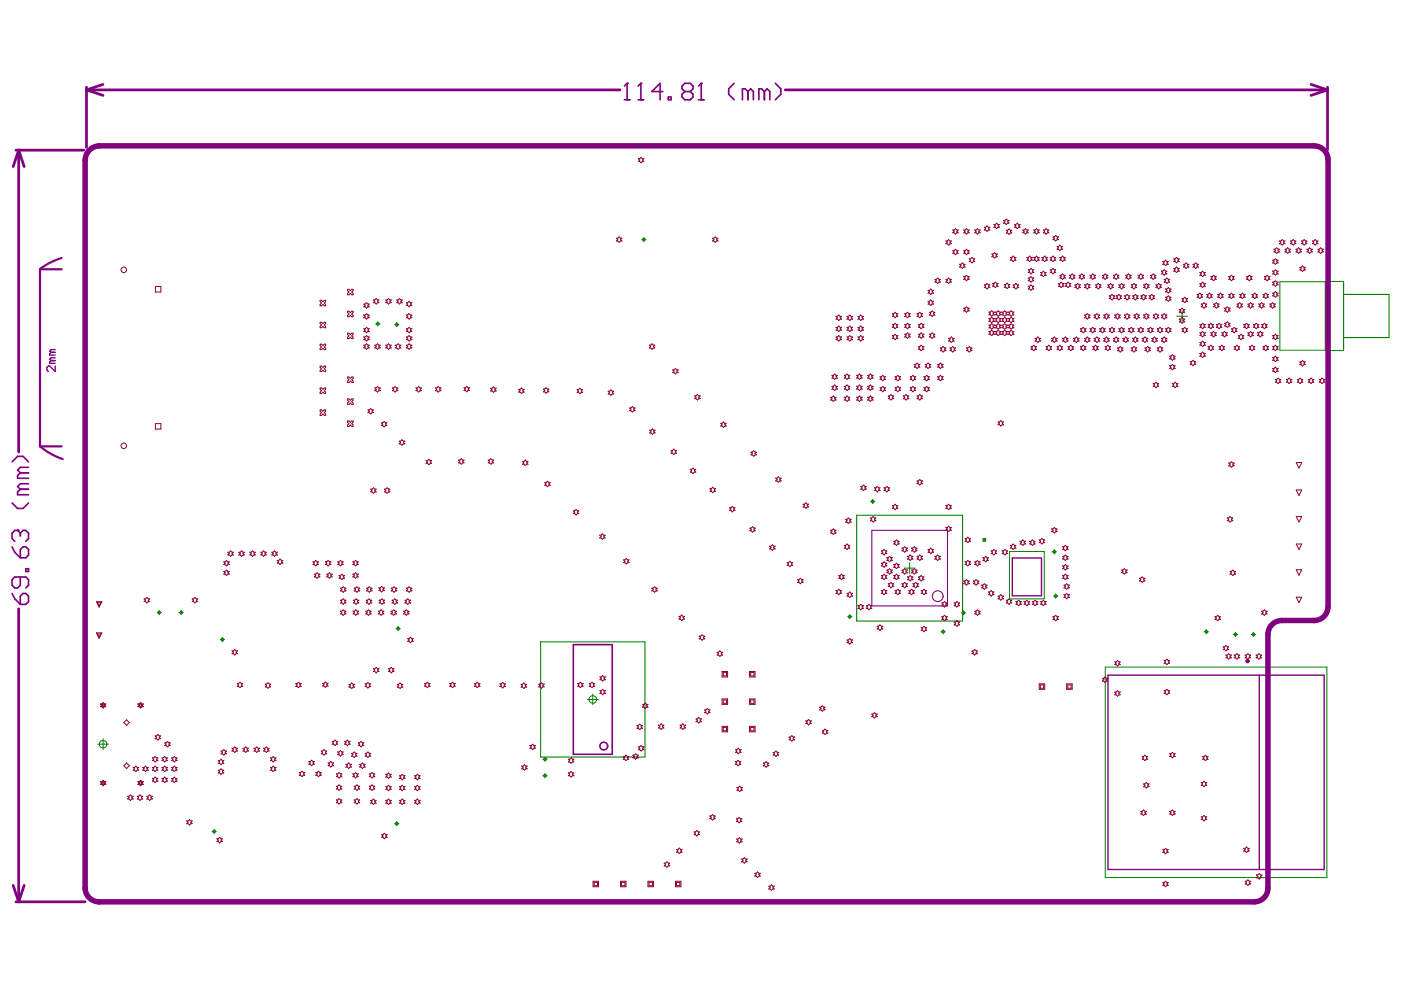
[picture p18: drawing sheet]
<svg xmlns="http://www.w3.org/2000/svg" width="297mm" height="210mm" viewBox="0 0 297 210" stroke-linecap="round" stroke-linejoin="round" font-family="sans-serif">
<g fill="none" stroke="#008000" stroke-width=".21">
<path d="M136.1 50.8h.9M136.5 50.3v1M271.4 59.7h9.6v14.6h-9.6zM79.6 68.7h1M80.1 68.2v.9M83.7 68.8h.9M84.1 68.4v.9M249.5 67h2.3M250.6 65.9v2.3M184.6 106.3h.9M185 105.9v.9M208.4 114.1l.6 .7"/>
<path d="M209 114.1l-.6 .7M214 116.9h7.4v10.1h-7.4zM223.1 117h.9M223.5 116.5v1M33.3 129.9h.9M33.8 129.4v.9M38 129.9h.9M38.4 129.4v.9M46.7 135.6h.9M47.2 135.1v1M84 133.3h.9M84.4 132.8v.9"/>
<path d="M179.7 130.7h.9M180.2 130.3v.9M199.5 133.9h.9M200 133.5v.9M203.8 129.9h.9M204.3 129.5v.9M223.4 126.4h.9M223.8 125.9v.9M255.3 133.9h.9M255.8 133.5v.9M261.5 134.5h.9M262 134.1v.9"/>
<path d="M265.3 134.5h.9M265.7 134.1v.9M20.7 157.8h2.3M21.9 156.6v2.3M124.5 148.3h2.3M125.7 147.2v2.2M234.3 141.4h47v44.7h-47zM44.9 176.3h1M45.4 175.8v.9M83.7 174.6h.9M84.1 174.2v.9M115.1 161h.9"/>
<path d="M115.1 164.5h.9M115.6 160.5v.9M115.6 164v.9"/>
<circle cx="136.5" cy="50.8" r=".29"/>
<circle cx="80.1" cy="68.7" r=".29"/>
<circle cx="84.1" cy="68.8" r=".29"/>
<circle cx="185" cy="106.3" r=".29"/>
<circle cx="208.7" cy="114.5" r=".29"/>
<circle cx="223.5" cy="117" r=".29"/>
<circle cx="33.8" cy="129.9" r=".29"/>
<circle cx="38.4" cy="129.9" r=".29"/>
<circle cx="47.2" cy="135.6" r=".29"/>
<circle cx="84.4" cy="133.3" r=".29"/>
<circle cx="180.2" cy="130.7" r=".29"/>
<circle cx="200" cy="133.9" r=".29"/>
<circle cx="204.3" cy="129.9" r=".29"/>
<circle cx="223.8" cy="126.4" r=".29"/>
<circle cx="255.8" cy="133.9" r=".29"/>
<circle cx="262" cy="134.5" r=".29"/>
<circle cx="265.7" cy="134.5" r=".29"/>
<circle cx="21.9" cy="157.8" r=".8"/>
<circle cx="125.7" cy="148.3" r=".8"/>
<circle cx="45.4" cy="176.3" r=".29"/>
<circle cx="84.1" cy="174.6" r=".29"/>
<circle cx="115.6" cy="164.5" r=".29"/>
<circle cx="115.6" cy="161" r=".29"/>
</g>
<path d="M281.4 59.7h3.5v14.6h-3.5M284.9 62.4h9.6v9.2h-9.6M181.6 109.2h22.5v22.5h-22.5zM192.9 119.3v2.3M114.6 136.1h22.1v24.4h-22.1zM191.7 120.5h2.3" fill="none" stroke="#008000" stroke-width=".23"/>
<g fill="none" stroke="#800080" stroke-width=".34">
<path d="M121.6 136.7h8.2v23.2h-8.2z"/>
<circle cx="128" cy="158.2" r=".82"/>
</g>
<g fill="none" stroke="#800080" stroke-width=".23">
<path d="M184.8 112.4h16.1v16.1h-16.1z"/>
<circle cx="198.8" cy="126.4" r="1.14"/>
</g>
<path d="M10.8 76.4l-.3 .3v.3h1.2M10.8 74.7l-.3 .3v.3h1.2M10.8 76.4h.9M10.8 74.7h.9M11.7 77.6v1.2l-1.2-1.2h-.3l-.2 .3v.6l.2 .3M11.7 75.9h-.9l-.3 .3 .3 .2M11.7 74.1h-.9l-.3 .3 .3 .3M214.6 118.3h6.2v8h-6.2zM234.9 143.2h45.8v41.2h-45.8zM267 143.2v41.2" fill="none" stroke="#800080" stroke-width=".29"/>
<g fill="none" stroke="#800080" stroke-width=".46">
<path d="M13 54.7l-2.6 1.1-1.8 1.2M13.1 57.1h-4.6v37.5h4.6M8.5 94.6a14.4 14.4 0 0 0 4.8 2.7"/>
<circle cx="264.5" cy="140.2" r=".23"/>
</g>
<g fill="none" stroke="#800080" stroke-width=".58">
<path d="M18.3 19.1l3.5 1.1M18.3 18.5v12.8M18.3 19.1h113.2M21.8 17.9l-3.5 1.2M166.5 19.1h115M278 17.9l3.5 1.2M281.5 18.5v13.2M281.5 19.1l-3.5 1.1M3.4 31.8h14.4M4 31.8l1.1 3.5M4 31.8v64M4 31.8l-1.2 3.5"/>
<path d="M4 129.1v62.1M2.8 187.7l1.2 3.5M3.4 191.2h14.6M5.1 187.7l-1.1 3.5"/>
</g>
<path d="M18 34v154.3M21 30.9h257.6M281.6 33.8v94.9M268.8 134.5v53.8M271.7 131.6h7M21 191.2h244.9" fill="none" stroke="#800080" stroke-width="1.2"/>
<path d="M2.6 115.9l.5 1.2 1.2 1.2M3.7 112.5h-.6l-.5 .5v1.2l.5 .6M4.3 116.5l.6-.6h.6l.6 .6v1.2l-.6 .6h-1.2zM2.6 125.8l.5 1.2 1.2 1.1M4.3 126.4l.6-.6h.6l.6 .6v1.2l-.6 .5h-1.2zM4.3 122.3v1.8l-.6 .6h-.6l-.5-.6v-1.2l.5-.6h2.4l.6 .6v1.2l-.6 .6M5.5 120.6h.6v.6h-.6z" fill="none" stroke="#800080" stroke-width=".35"/>
<circle cx="3.7" cy="112.5" r=".17" fill="#800080"/>
<g fill="none" stroke="#800080" stroke-width=".35">
<path d="M133 17.7v3.5M132.4 21.2h1.1M2.6 97.9l1.1-1.1h1.2l1.2 1.1M6.1 99.1h-1.8l-.6 .6 .6 .5M2.6 106.6l1.1 1.2h1.2l1.2-1.2M3.7 112.5l.6 .5M4.3 113v.6M4.3 113l.6-.5h.6l.6 .5v1.2l-.6 .6M4.3 103.7l-.6 .6v.6h2.4M4.3 100.2l-.6 .6v.6h2.4M4.3 103.7h1.8M4.3 100.2h1.8"/>
<path d="M6.1 102.6h-1.8l-.6 .6 .6 .5"/>
</g>
<circle cx="133" cy="17.7" r=".17" fill="#800080"/>
<path d="M133 17.7l-.6 .5M135.9 17.7v3.5M135.3 21.2h1.2" fill="none" stroke="#800080" stroke-width=".35"/>
<circle cx="135.9" cy="17.7" r=".17" fill="#800080"/>
<path d="M135.9 17.7l-.6 .5M140.5 19.4h-2.3l1.7-1.7v3.5M145.2 19.4h1.1M145.2 19.4l-.6 .6v.6l.6 .6h1.1l.6-.6v-.6l-.6-.6M145.2 19.4l-.6-.6v-.6l.6-.5h1.1l.6 .5v.6l-.6 .6M148.7 17.7v3.5M141.7 20.6h.6v.6h-.6zM148.1 21.2h1.2" fill="none" stroke="#800080" stroke-width=".35"/>
<circle cx="148.7" cy="17.7" r=".17" fill="#800080"/>
<path d="M148.7 17.7l-.6 .5M155.7 17.7l-1.2 1.1v1.2l1.2 1.2M158.6 19.4l-.6-.6h-.6v2.4M158.6 19.4v1.8M158.6 19.4l.6-.6 .5 .6v1.8M162.1 19.4l-.6-.6h-.6v2.4M162.1 19.4v1.8M162.1 19.4l.5-.6 .6 .6v1.8M164.4 17.7l1.2 1.1v1.2l-1.2 1.2" fill="none" stroke="#800080" stroke-width=".35"/>
<path d="M21.1 30.9a3.1 3.1 0 0 0-3.1 3.2M278.6 30.9a3 3 0 0 1 3 3M271.7 131.6a2.94 2.94 0 0 0-2.9 2.9M281.6 128.7a2.97 2.97 0 0 1-3 2.9M18 188.3a2.97 2.97 0 0 0 3.1 2.9M268.8 188.3a2.91 2.91 0 0 1-2.9 2.9" fill="none" stroke="#800080" stroke-width="1.2"/>
<g fill="none" stroke="#8d0034" stroke-width=".21">
<path d="M135.3 33.7h.3l.3-.3 .3 .3h.3l-.3 .2 .3 .3h-.3l-.3 .3-.3-.3h-.3l.3-.3zM130.7 50.5h.3l.3-.3 .3 .3h.3l-.3 .3 .3 .3h-.3l-.3 .3-.3-.3h-.3l.3-.3zM151.1 50.5h.3l.2-.3 .3 .3h.3l-.3 .3 .3 .3h-.3l-.3 .3-.2-.3h-.3l.3-.3zM198.2 59.2h.3l.3-.3 .3 .3h.3l-.3 .3 .3 .3h-.3l-.3 .3-.3-.3h-.3l.3-.3zM200.5 51.1h.3l.3-.3 .3 .3h.3l-.3 .3 .3 .3h-.3l-.3 .3-.3-.3h-.3l.3-.3zM200.5 59.2h.3l.3-.3 .3 .3h.3l-.3 .3 .3 .3h-.3l-.3 .3-.3-.3h-.3l.3-.3zM202 53.1h.3l.3-.3 .3 .3h.3l-.3 .3 .3 .3h-.3l-.3 .3-.3-.3h-.3l.3-.3zM202 48.8h.3l.3-.3 .3 .3h.3l-.3 .3 .3 .3h-.3l-.3 .2-.3-.2h-.3l.3-.3zM203.5 56h.2l.3-.3 .3 .3h.3l-.3 .3 .3 .3h-.3l-.3 .3-.3-.3h-.2l.2-.3zM204.3 58.7h.3l.3-.3 .3 .3h.3l-.3 .2 .3 .3h-.3l-.3 .3-.3-.3h-.3l.3-.3zM204.3 53.1h.3l.3-.3 .3 .3h.3l-.3 .3 .3 .3h-.3l-.3 .3-.3-.3h-.3l.3-.3zM204.3 48.8h.3l.3-.3 .3 .3h.3l-.3 .3 .3 .3h-.3l-.3 .2-.3-.2h-.3l.3-.3z"/>
<path d="M205.5 54.9h.3l.3-.3 .3 .3h.3l-.3 .3 .3 .3h-.3l-.3 .2-.3-.2h-.3l.3-.3zM206.7 48.8h.2l.3-.3 .3 .3h.3l-.3 .3 .3 .3h-.3l-.3 .2-.3-.2h-.2l.2-.3zM208.7 48.2h.3l.3-.3 .3 .3h.3l-.3 .3 .3 .3h-.3l-.3 .3-.3-.3h-.3l.3-.3zM210.3 53.9h.3l.3-.3 .3 .3h.3l-.3 .2 .3 .3h-.3l-.3 .3-.3-.3h-.3l.3-.3zM210.7 47.6h.3l.3-.3 .3 .3h.3l-.3 .3 .3 .3h-.3l-.3 .3-.3-.3h-.3l.3-.3zM212.8 46.7h.3l.3-.3 .2 .3h.3l-.3 .3 .3 .3h-.3l-.2 .3-.3-.3h-.3l.3-.3zM213.4 48.8h.2l.3-.3 .3 .3h.3l-.3 .3 .3 .3h-.3l-.3 .3-.3-.3h-.2l.2-.3zM214.2 54.6h.3l.3-.3 .3 .3h.3l-.3 .3 .3 .3h-.3l-.3 .3-.3-.3h-.3l.3-.3zM215.1 47.6h.3l.3-.3 .3 .3h.3l-.3 .3 .3 .3h-.3l-.3 .3-.3-.3h-.3l.3-.3zM216.8 48.8h.3l.3-.3 .3 .3h.3l-.3 .3 .3 .3h-.3l-.3 .2-.3-.2h-.3l.3-.3zM217.7 54.6h.3l.3-.3 .3 .3h.3l-.3 .3 .3 .3h-.3l-.3 .3-.3-.3h-.3l.3-.3zM218 57.2h.3l.3-.3 .3 .3h.3l-.3 .3 .3 .3h-.3l-.3 .3-.3-.3h-.3l.3-.3z"/>
<path d="M218 58.9h.3l.3-.2 .3 .2h.3l-.3 .3 .3 .3h-.3l-.3 .3-.3-.3h-.3l.3-.3zM219.2 48.8h.3l.3-.3 .2 .3h.3l-.3 .3 .3 .3h-.3l-.2 .2-.3-.2h-.3l.3-.3zM219.2 54.6h.3l.3-.3 .2 .3h.3l-.3 .3 .3 .3h-.3l-.2 .3-.3-.3h-.3l.3-.3zM220.6 57.8h.3l.3-.3 .3 .3h.3l-.3 .3 .3 .3h-.3l-.3 .3-.3-.3h-.3l.3-.3zM220.9 54.6h.3l.3-.3 .3 .3h.3l-.3 .3 .3 .3h-.3l-.3 .3-.3-.3h-.3l.3-.3zM221.2 48.8h.3l.3-.3 .3 .3h.3l-.3 .3 .3 .3h-.3l-.3 .2-.3-.2h-.3l.3-.3zM222.7 54.6h.3l.2-.3 .3 .3h.3l-.3 .3 .3 .3h-.3l-.3 .3-.2-.3h-.3l.3-.3zM222.7 57.2h.3l.2-.3 .3 .3h.3l-.3 .3 .3 .3h-.3l-.3 .3-.2-.3h-.3l.3-.3zM223.2 50.2h.3l.3-.3 .3 .3h.3l-.3 .3 .3 .3h-.3l-.3 .3-.3-.3h-.3l.3-.3zM224.1 52.3h.3l.3-.3 .3 .3h.3l-.3 .3 .3 .2h-.3l-.3 .3-.3-.3h-.3l.3-.2zM224.7 58.4h.3l.3-.3 .3 .3h.3l-.3 .3 .3 .2h-.3l-.3 .3-.3-.3h-.3l.3-.2zM224.7 54.6h.3l.3-.3 .3 .3h.3l-.3 .3 .3 .3h-.3l-.3 .3-.3-.3h-.3l.3-.3z"/>
<path d="M226.7 58.4h.3l.3-.3 .3 .3h.3l-.3 .3 .3 .2h-.3l-.3 .3-.3-.3h-.3l.3-.2zM228.8 58.4h.3l.3-.3 .3 .3h.2l-.2 .3 .2 .2h-.2l-.3 .3-.3-.3h-.3l.3-.2zM231.1 58.4h.3l.3-.3 .3 .3h.3l-.3 .3 .3 .2h-.3l-.3 .3-.3-.3h-.3l.3-.2zM233.7 58.4h.3l.3-.3 .3 .3h.3l-.3 .3 .3 .2h-.3l-.3 .3-.3-.3h-.3l.3-.2zM236.1 58.4h.2l.3-.3 .3 .3h.3l-.3 .3 .3 .2h-.3l-.3 .3-.3-.3h-.2l.2-.2zM238.7 58.4h.3l.3-.3 .2 .3h.3l-.3 .3 .3 .2h-.3l-.2 .3-.3-.3h-.3l.3-.2zM241.3 58.4h.3l.3-.3 .3 .3h.3l-.3 .3 .3 .2h-.3l-.3 .3-.3-.3h-.3l.3-.2zM243.9 58.4h.3l.3-.3 .3 .3h.3l-.3 .3 .3 .2h-.3l-.3 .3-.3-.3h-.3l.3-.2zM246.2 57.5h.3l.3-.3 .3 .3h.3l-.3 .3 .3 .3h-.3l-.3 .3-.3-.3h-.3l.3-.3zM246.5 55.5h.3l.3-.3 .3 .3h.3l-.3 .2 .3 .3h-.3l-.3 .3-.3-.3h-.3l.3-.3zM246.8 59.2h.3l.3-.3 .3 .3h.3l-.3 .3 .3 .3h-.3l-.3 .3-.3-.3h-.3l.3-.3zM248.9 54.9h.3l.2-.3 .3 .3h.3l-.3 .3 .3 .3h-.3l-.3 .2-.2-.2h-.3l.3-.3z"/>
<path d="M248.9 56.9h.3l.2-.3 .3 .3h.3l-.3 .3 .3 .3h-.3l-.3 .3-.2-.3h-.3l.3-.3zM250.9 56h.3l.3-.3 .3 .3h.3l-.3 .3 .3 .3h-.3l-.3 .3-.3-.3h-.3l.3-.3zM252.9 56h.3l.3-.3 .3 .3h.3l-.3 .3 .3 .3h-.3l-.3 .3-.3-.3h-.3l.3-.3zM254.4 57.8h.3l.3-.3 .3 .3h.3l-.3 .3 .3 .3h-.3l-.3 .3-.3-.3h-.3l.3-.3zM256.7 58.7h.3l.3-.3 .3 .3h.3l-.3 .2 .3 .3h-.3l-.3 .3-.3-.3h-.3l.3-.3zM260.5 58.7h.3l.3-.3 .3 .3h.3l-.3 .2 .3 .3h-.3l-.3 .3-.3-.3h-.3l.3-.3zM264.3 58.7h.3l.3-.3 .3 .3h.3l-.3 .2 .3 .3h-.3l-.3 .3-.3-.3h-.3l.3-.3zM268.1 58.7h.3l.3-.3 .2 .3h.3l-.3 .2 .3 .3h-.3l-.2 .3-.3-.3h-.3l.3-.3zM269.8 59.8h.3l.3-.3 .3 .3h.3l-.3 .3 .3 .3h-.3l-.3 .3-.3-.3h-.3l.3-.3zM269.8 55.2h.3l.3-.3 .3 .3h.3l-.3 .3 .3 .2h-.3l-.3 .3-.3-.3h-.3l.3-.2zM269.8 57.5h.3l.3-.3 .3 .3h.3l-.3 .3 .3 .3h-.3l-.3 .3-.3-.3h-.3l.3-.3zM270.1 52.8h.3l.3-.2 .3 .2h.3l-.3 .3 .3 .3h-.3l-.3 .3-.3-.3h-.3l.3-.3z"/>
<path d="M271.3 51.1h.3l.3-.3 .2 .3h.3l-.3 .3 .3 .3h-.3l-.2 .3-.3-.3h-.3l.3-.3zM272.4 52.8h.3l.3-.2 .3 .2h.3l-.3 .3 .3 .3h-.3l-.3 .3-.3-.3h-.3l.3-.3zM273.6 51.1h.3l.3-.3 .3 .3h.3l-.3 .3 .3 .3h-.3l-.3 .3-.3-.3h-.3l.3-.3zM274.8 52.8h.3l.2-.2 .3 .2h.3l-.3 .3 .3 .3h-.3l-.3 .3-.2-.3h-.3l.3-.3zM275.6 56.7h.3l.3-.3 .3 .3h.2l-.2 .3 .2 .3h-.2l-.3 .3-.3-.3h-.3l.3-.3zM275.9 51.1h.3l.3-.3 .3 .3h.3l-.3 .3 .3 .3h-.3l-.3 .3-.3-.3h-.3l.3-.3zM277.1 52.8h.3l.3-.2 .3 .2h.3l-.3 .3 .3 .3h-.3l-.3 .3-.3-.3h-.3l.3-.3zM278.3 51.1h.3l.2-.3 .3 .3h.3l-.3 .3 .3 .3h-.3l-.3 .3-.2-.3h-.3l.3-.3zM279.4 52.8h.3l.3-.2 .3 .2h.3l-.3 .3 .3 .3h-.3l-.3 .3-.3-.3h-.3l.3-.3zM32.9 60.7h1.2v1.2h-1.2zM67.9 63.7h.3l.3 .3 .2-.3h.3v.3l-.3 .3 .3 .3v.2h-.3l-.2-.2-.3 .2h-.3v-.2l.3-.3-.3-.3zM67.9 68.3h.3l.3 .3 .2-.3h.3v.3l-.3 .3 .3 .3v.3h-.3l-.2-.3-.3 .3h-.3v-.3l.3-.3-.3-.3z"/>
<path d="M67.9 73h.3l.3 .3 .2-.3h.3v.3l-.3 .3 .3 .2v.3h-.3l-.2-.3-.3 .3h-.3v-.3l.3-.2-.3-.3zM67.9 77.6h.3l.3 .3 .2-.3h.3v.3l-.3 .3 .3 .3v.3h-.3l-.2-.3-.3 .3h-.3v-.3l.3-.3-.3-.3zM73.7 61.3h.3l.3 .3 .3-.3h.3v.3l-.3 .3 .3 .3v.3h-.3l-.3-.3-.3 .3h-.3v-.3l.3-.3-.3-.3zM73.7 66h.3l.3 .3 .3-.3h.3v.3l-.3 .3 .3 .3v.3h-.3l-.3-.3-.3 .3h-.3v-.3l.3-.3-.3-.3zM73.7 70.6h.3l.3 .3 .3-.3h.3v.3l-.3 .3 .3 .3v.3h-.3l-.3-.3-.3 .3h-.3v-.3l.3-.3-.3-.3zM73.7 79.9h.3l.3 .3 .3-.3h.3v.3l-.3 .3 .3 .3v.3h-.3l-.3-.3-.3 .3h-.3v-.3l.3-.3-.3-.3zM77.1 73.2h.3l.3-.3 .3 .3h.3l-.3 .3 .3 .3h-.3l-.3 .3-.3-.3h-.3l.3-.3zM77.1 71.4h.3l.3-.2 .3 .2h.3l-.3 .3 .3 .3h-.3l-.3 .3-.3-.3h-.3l.3-.3zM77.1 69.7h.3l.3-.3 .3 .3h.3l-.3 .3 .3 .3h-.3l-.3 .3-.3-.3h-.3l.3-.3zM77.1 66.8h.3l.3-.3 .3 .3h.3l-.3 .3 .3 .3h-.3l-.3 .3-.3-.3h-.3l.3-.3zM77.1 64.5h.3l.3-.3 .3 .3h.3l-.3 .3 .3 .3h-.3l-.3 .2-.3-.2h-.3l.3-.3zM79.2 63.6h.3l.3-.3 .2 .3h.3l-.3 .3 .3 .3h-.3l-.2 .3-.3-.3h-.3l.3-.3z"/>
<path d="M79.5 73.2h.3l.2-.3 .3 .3h.3l-.3 .3 .3 .3h-.3l-.3 .3-.2-.3h-.3l.3-.3zM81.8 73.2h.3l.3-.3 .3 .3h.3l-.3 .3 .3 .3h-.3l-.3 .3-.3-.3h-.3l.3-.3zM81.8 63.6h.3l.3-.3 .3 .3h.3l-.3 .3 .3 .3h-.3l-.3 .3-.3-.3h-.3l.3-.3zM83.8 73.2h.3l.3-.3 .3 .3h.3l-.3 .3 .3 .3h-.3l-.3 .3-.3-.3h-.3l.3-.3zM84.1 63.6h.3l.3-.3 .3 .3h.3l-.3 .3 .3 .3h-.3l-.3 .3-.3-.3h-.3l.3-.3zM86.2 64.2h.2l.3-.3 .3 .3h.3l-.3 .3 .3 .3h-.3l-.3 .3-.3-.3h-.2l.2-.3zM86.2 73.2h.2l.3-.3 .3 .3h.3l-.3 .3 .3 .3h-.3l-.3 .3-.3-.3h-.2l.2-.3zM86.2 71.4h.2l.3-.2 .3 .2h.3l-.3 .3 .3 .3h-.3l-.3 .3-.3-.3h-.2l.2-.3zM86.2 69.7h.2l.3-.3 .3 .3h.3l-.3 .3 .3 .3h-.3l-.3 .3-.3-.3h-.2l.2-.3zM86.2 66.8h.2l.3-.3 .3 .3h.3l-.3 .3 .3 .3h-.3l-.3 .3-.3-.3h-.2l.2-.3zM137.7 73.2h.3l.3-.3 .2 .3h.3l-.3 .3 .3 .3h-.3l-.2 .3-.3-.3h-.3l.3-.3zM142.6 78.4h.3l.3-.3 .3 .3h.3l-.3 .3 .3 .3h-.3l-.3 .3-.3-.3h-.3l.3-.3z"/>
<path d="M176.4 79.6h.3l.3-.3 .3 .3h.3l-.3 .3 .3 .3h-.3l-.3 .3-.3-.3h-.3l.3-.3zM177.3 71.4h.3l.2-.2 .3 .2h.3l-.3 .3 .3 .3h-.3l-.3 .3-.2-.3h-.3l.3-.3zM177.3 67.1h.3l.2-.3 .3 .3h.3l-.3 .3 .3 .3h-.3l-.3 .3-.2-.3h-.3l.3-.3zM177.3 69.4h.3l.2-.3 .3 .3h.3l-.3 .3 .3 .3h-.3l-.3 .3-.2-.3h-.3l.3-.3zM179 79.6h.3l.3-.3 .3 .3h.3l-.3 .3 .3 .3h-.3l-.3 .3-.3-.3h-.3l.3-.3zM179.6 71.4h.3l.3-.2 .3 .2h.3l-.3 .3 .3 .3h-.3l-.3 .3-.3-.3h-.3l.3-.3zM179.6 69.4h.3l.3-.3 .3 .3h.3l-.3 .3 .3 .3h-.3l-.3 .3-.3-.3h-.3l.3-.3zM179.6 67.1h.3l.3-.3 .3 .3h.3l-.3 .3 .3 .3h-.3l-.3 .3-.3-.3h-.3l.3-.3zM181.6 79.6h.3l.3-.3 .3 .3h.3l-.3 .3 .3 .3h-.3l-.3 .3-.3-.3h-.3l.3-.3zM181.9 71.4h.3l.3-.2 .3 .2h.3l-.3 .3 .3 .3h-.3l-.3 .3-.3-.3h-.3l.3-.3zM181.9 69.4h.3l.3-.3 .3 .3h.3l-.3 .3 .3 .3h-.3l-.3 .3-.3-.3h-.3l.3-.3zM181.9 67.1h.3l.3-.3 .3 .3h.3l-.3 .3 .3 .3h-.3l-.3 .3-.3-.3h-.3l.3-.3z"/>
<path d="M184 79.6h.2l.3-.3 .3 .3h.3l-.3 .3 .3 .3h-.3l-.3 .3-.3-.3h-.2l.2-.3zM186.6 79.9h.3l.3-.3 .2 .3h.3l-.3 .3 .3 .3h-.3l-.2 .2-.3-.2h-.3l.3-.3zM189.2 68.8h.3l.3-.3 .3 .3h.3l-.3 .3 .3 .3h-.3l-.3 .3-.3-.3h-.3l.3-.3zM189.2 66.5h.3l.3-.3 .3 .3h.3l-.3 .3 .3 .3h-.3l-.3 .3-.3-.3h-.3l.3-.3zM189.2 71.2h.3l.3-.3 .3 .3h.3l-.3 .2 .3 .3h-.3l-.3 .3-.3-.3h-.3l.3-.3zM189.8 79.9h.3l.3-.3 .2 .3h.3l-.3 .3 .3 .3h-.3l-.2 .2-.3-.2h-.3l.3-.3zM191.8 70.9h.3l.3-.3 .3 .3h.3l-.3 .3 .3 .2h-.3l-.3 .3-.3-.3h-.3l.3-.2zM191.8 66.5h.3l.3-.3 .3 .3h.3l-.3 .3 .3 .3h-.3l-.3 .3-.3-.3h-.3l.3-.3zM191.8 68.8h.3l.3-.3 .3 .3h.3l-.3 .3 .3 .3h-.3l-.3 .3-.3-.3h-.3l.3-.3zM193 79.9h.3l.3-.3 .3 .3h.2l-.2 .3 .2 .3h-.2l-.3 .2-.3-.2h-.3l.3-.3zM193.9 77.3h.2l.3-.3 .3 .3h.3l-.3 .3 .3 .2h-.3l-.3 .3-.3-.3h-.2l.2-.2zM194.4 66.5h.3l.3-.3 .3 .3h.3l-.3 .3 .3 .3h-.3l-.3 .3-.3-.3h-.3l.3-.3z"/>
<path d="M194.7 70.9h.3l.3-.3 .3 .3h.3l-.3 .3 .3 .2h-.3l-.3 .3-.3-.3h-.3l.3-.2zM194.7 68.8h.3l.3-.3 .3 .3h.3l-.3 .3 .3 .3h-.3l-.3 .3-.3-.3h-.3l.3-.3zM194.7 73.5h.3l.3-.3 .3 .3h.3l-.3 .3 .3 .3h-.3l-.3 .3-.3-.3h-.3l.3-.3zM195.9 79.9h.3l.3-.3 .3 .3h.3l-.3 .3 .3 .3h-.3l-.3 .2-.3-.2h-.3l.3-.3zM196.2 77.3h.3l.3-.3 .3 .3h.2l-.2 .3 .2 .2h-.2l-.3 .3-.3-.3h-.3l.3-.2zM196.8 63.9h.3l.2-.3 .3 .3h.3l-.3 .3 .3 .3h-.3l-.3 .3-.2-.3h-.3l.3-.3zM196.8 61.6h.3l.2-.3 .3 .3h.3l-.3 .3 .3 .2h-.3l-.3 .3-.2-.3h-.3l.3-.2zM197.1 70.9h.2l.3-.3 .3 .3h.3l-.3 .3 .3 .2h-.3l-.3 .3-.3-.3h-.2l.2-.2zM197.1 66.2h.2l.3-.3 .3 .3h.3l-.3 .3 .3 .3h-.3l-.3 .3-.3-.3h-.2l.2-.3zM198.8 79.9h.3l.3-.3 .3 .3h.3l-.3 .3 .3 .3h-.3l-.3 .2-.3-.2h-.3l.3-.3zM198.8 77.3h.3l.3-.3 .3 .3h.3l-.3 .3 .3 .2h-.3l-.3 .3-.3-.3h-.3l.3-.2zM199.4 73.8h.3l.3-.3 .3 .3h.2l-.2 .3 .2 .3h-.2l-.3 .2-.3-.2h-.3l.3-.3z"/>
<path d="M201.1 71.7h.3l.3-.3 .3 .3h.3l-.3 .3 .3 .3h-.3l-.3 .3-.3-.3h-.3l.3-.3zM201.4 73.8h.3l.3-.3 .3 .3h.3l-.3 .3 .3 .3h-.3l-.3 .2-.3-.2h-.3l.3-.3zM204.3 65.3h.3l.3-.2 .3 .2h.3l-.3 .3 .3 .3h-.3l-.3 .3-.3-.3h-.3l.3-.3zM204.9 73.8h.3l.3-.3 .3 .3h.3l-.3 .3 .3 .3h-.3l-.3 .2-.3-.2h-.3l.3-.3zM208.7 60.4h.3l.3-.3 .3 .3h.3l-.3 .3 .3 .3h-.3l-.3 .3-.3-.3h-.3l.3-.3zM209.7 68.9h.3l.3-.3 .3 .3h.2l-.2 .3 .2 .3h-.2l-.3 .3-.3-.3h-.3l.3-.3zM209.7 70.3h.3l.3-.3 .3 .3h.2l-.2 .3 .2 .3h-.2l-.3 .3-.3-.3h-.3l.3-.3zM209.7 66.2h.3l.3-.3 .3 .3h.2l-.2 .3 .2 .3h-.2l-.3 .3-.3-.3h-.3l.3-.3zM209.7 67.6h.3l.3-.3 .3 .3h.2l-.2 .2 .2 .3h-.2l-.3 .3-.3-.3h-.3l.3-.3zM210.4 60.1h.3l.3-.3 .3 .3h.3l-.3 .3 .3 .3h-.3l-.3 .3-.3-.3h-.3l.3-.3zM211.1 68.9h.2l.3-.3 .3 .3h.3l-.3 .3 .3 .3h-.3l-.3 .3-.3-.3h-.2l.2-.3zM211.1 70.3h.2l.3-.3 .3 .3h.3l-.3 .3 .3 .3h-.3l-.3 .3-.3-.3h-.2l.2-.3z"/>
<path d="M211.1 66.2h.2l.3-.3 .3 .3h.3l-.3 .3 .3 .3h-.3l-.3 .3-.3-.3h-.2l.2-.3zM211.1 67.6h.2l.3-.3 .3 .3h.3l-.3 .2 .3 .3h-.3l-.3 .3-.3-.3h-.2l.2-.3zM212.4 68.9h.3l.3-.3 .3 .3h.3l-.3 .3 .3 .3h-.3l-.3 .3-.3-.3h-.3l.3-.3zM212.4 70.3h.3l.3-.3 .3 .3h.3l-.3 .3 .3 .3h-.3l-.3 .3-.3-.3h-.3l.3-.3zM212.4 66.2h.3l.3-.3 .3 .3h.3l-.3 .3 .3 .3h-.3l-.3 .3-.3-.3h-.3l.3-.3zM212.4 67.6h.3l.3-.3 .3 .3h.3l-.3 .2 .3 .3h-.3l-.3 .3-.3-.3h-.3l.3-.3zM212.9 60.3h.3l.3-.3 .3 .3h.3l-.3 .3 .3 .3h-.3l-.3 .3-.3-.3h-.3l.3-.3zM213.8 68.9h.3l.3-.3 .3 .3h.3l-.3 .3 .3 .3h-.3l-.3 .3-.3-.3h-.3l.3-.3zM213.8 70.3h.3l.3-.3 .3 .3h.3l-.3 .3 .3 .3h-.3l-.3 .3-.3-.3h-.3l.3-.3zM213.8 66.2h.3l.3-.3 .3 .3h.3l-.3 .3 .3 .3h-.3l-.3 .3-.3-.3h-.3l.3-.3zM213.8 67.6h.3l.3-.3 .3 .3h.3l-.3 .2 .3 .3h-.3l-.3 .3-.3-.3h-.3l.3-.3zM214.8 60.4h.3l.3-.3 .3 .3h.3l-.3 .3 .3 .3h-.3l-.3 .3-.3-.3h-.3l.3-.3z"/>
<path d="M218 60.7h.3l.3-.3 .3 .3h.3l-.3 .3 .3 .3h-.3l-.3 .3-.3-.3h-.3l.3-.3zM218.6 73.5h.3l.3-.3 .3 .3h.3l-.3 .3 .3 .3h-.3l-.3 .3-.3-.3h-.3l.3-.3zM219.5 71.7h.3l.2-.3 .3 .3h.3l-.3 .3 .3 .3h-.3l-.3 .3-.2-.3h-.3l.3-.3zM221.8 73.5h.3l.3-.3 .3 .3h.3l-.3 .3 .3 .3h-.3l-.3 .3-.3-.3h-.3l.3-.3zM223 71.7h.2l.3-.3 .3 .3h.3l-.3 .3 .3 .3h-.3l-.3 .3-.3-.3h-.2l.2-.3zM224.1 73.5h.3l.3-.3 .3 .3h.3l-.3 .3 .3 .3h-.3l-.3 .3-.3-.3h-.3l.3-.3zM224.4 60.1h.3l.3-.3 .3 .3h.3l-.3 .3 .3 .3h-.3l-.3 .3-.3-.3h-.3l.3-.3zM225.3 71.7h.3l.3-.3 .3 .3h.3l-.3 .3 .3 .3h-.3l-.3 .3-.3-.3h-.3l.3-.3zM225.9 60.1h.3l.3-.3 .2 .3h.3l-.3 .3 .3 .3h-.3l-.2 .3-.3-.3h-.3l.3-.3zM226.5 73.5h.2l.3-.3 .3 .3h.3l-.3 .3 .3 .3h-.3l-.3 .3-.3-.3h-.2l.2-.3zM227.6 71.7h.3l.3-.3 .3 .3h.3l-.3 .3 .3 .3h-.3l-.3 .3-.3-.3h-.3l.3-.3zM227.9 60.4h.3l.3-.3 .3 .3h.3l-.3 .3 .3 .3h-.3l-.3 .3-.3-.3h-.3l.3-.3z"/>
<path d="M229.1 69.7h.3l.3-.3 .2 .3h.3l-.3 .3 .3 .3h-.3l-.2 .3-.3-.3h-.3l.3-.3zM229.1 73.5h.3l.3-.3 .2 .3h.3l-.3 .3 .3 .3h-.3l-.2 .3-.3-.3h-.3l.3-.3zM229.9 66.8h.3l.3-.3 .3 .3h.3l-.3 .3 .3 .3h-.3l-.3 .3-.3-.3h-.3l.3-.3zM229.9 60.4h.3l.3-.3 .3 .3h.3l-.3 .3 .3 .3h-.3l-.3 .3-.3-.3h-.3l.3-.3zM229.9 71.7h.3l.3-.3 .3 .3h.3l-.3 .3 .3 .3h-.3l-.3 .3-.3-.3h-.3l.3-.3zM231.1 69.7h.3l.3-.3 .3 .3h.3l-.3 .3 .3 .3h-.3l-.3 .3-.3-.3h-.3l.3-.3zM231.7 73.5h.3l.3-.3 .3 .3h.3l-.3 .3 .3 .3h-.3l-.3 .3-.3-.3h-.3l.3-.3zM232 66.8h.3l.3-.3 .3 .3h.2l-.2 .3 .2 .3h-.2l-.3 .3-.3-.3h-.3l.3-.3zM232 71.7h.3l.3-.3 .3 .3h.2l-.2 .3 .2 .3h-.2l-.3 .3-.3-.3h-.3l.3-.3zM232.3 60.4h.3l.3-.3 .2 .3h.3l-.3 .3 .3 .3h-.3l-.2 .3-.3-.3h-.3l.3-.3zM233.1 69.7h.3l.3-.3 .3 .3h.3l-.3 .3 .3 .3h-.3l-.3 .3-.3-.3h-.3l.3-.3zM234 66.8h.3l.3-.3 .3 .3h.3l-.3 .3 .3 .3h-.3l-.3 .3-.3-.3h-.3l.3-.3z"/>
<path d="M234 71.7h.3l.3-.3 .3 .3h.3l-.3 .3 .3 .3h-.3l-.3 .3-.3-.3h-.3l.3-.3zM234.3 73.5h.3l.3-.3 .3 .3h.3l-.3 .3 .3 .3h-.3l-.3 .3-.3-.3h-.3l.3-.3zM234.9 60.4h.3l.3-.3 .3 .3h.3l-.3 .3 .3 .3h-.3l-.3 .3-.3-.3h-.3l.3-.3zM235.2 69.7h.3l.3-.3 .3 .3h.2l-.2 .3 .2 .3h-.2l-.3 .3-.3-.3h-.3l.3-.3zM235.2 62.7h.3l.3-.3 .3 .3h.2l-.2 .3 .2 .3h-.2l-.3 .3-.3-.3h-.3l.3-.3zM236.1 71.7h.2l.3-.3 .3 .3h.3l-.3 .3 .3 .3h-.3l-.3 .3-.3-.3h-.2l.2-.3zM236.3 66.8h.3l.3-.3 .3 .3h.3l-.3 .3 .3 .3h-.3l-.3 .3-.3-.3h-.3l.3-.3zM236.6 62.7h.3l.3-.3 .3 .3h.3l-.3 .3 .3 .3h-.3l-.3 .3-.3-.3h-.3l.3-.3zM236.9 73.8h.3l.3-.3 .3 .3h.3l-.3 .3 .3 .3h-.3l-.3 .2-.3-.2h-.3l.3-.3zM237.2 69.7h.3l.3-.3 .3 .3h.3l-.3 .3 .3 .3h-.3l-.3 .3-.3-.3h-.3l.3-.3zM237.2 60.4h.3l.3-.3 .3 .3h.3l-.3 .3 .3 .3h-.3l-.3 .3-.3-.3h-.3l.3-.3zM238.1 71.7h.3l.3-.3 .3 .3h.3l-.3 .3 .3 .3h-.3l-.3 .3-.3-.3h-.3l.3-.3z"/>
<path d="M238.4 66.8h.3l.3-.3 .3 .3h.2l-.2 .3 .2 .3h-.2l-.3 .3-.3-.3h-.3l.3-.3zM238.4 62.7h.3l.3-.3 .3 .3h.2l-.2 .3 .2 .3h-.2l-.3 .3-.3-.3h-.3l.3-.3zM239.3 69.7h.2l.3-.3 .3 .3h.3l-.3 .3 .3 .3h-.3l-.3 .3-.3-.3h-.2l.2-.3zM239.8 73.8h.3l.3-.3 .3 .3h.3l-.3 .3 .3 .3h-.3l-.3 .2-.3-.2h-.3l.3-.3zM239.8 60.4h.3l.3-.3 .3 .3h.3l-.3 .3 .3 .3h-.3l-.3 .3-.3-.3h-.3l.3-.3zM240.1 71.7h.3l.3-.3 .3 .3h.3l-.3 .3 .3 .3h-.3l-.3 .3-.3-.3h-.3l.3-.3zM240.1 62.7h.3l.3-.3 .3 .3h.3l-.3 .3 .3 .3h-.3l-.3 .3-.3-.3h-.3l.3-.3zM240.4 66.8h.3l.3-.3 .3 .3h.3l-.3 .3 .3 .3h-.3l-.3 .3-.3-.3h-.3l.3-.3zM241.3 69.7h.3l.3-.3 .3 .3h.3l-.3 .3 .3 .3h-.3l-.3 .3-.3-.3h-.3l.3-.3zM241.9 62.7h.3l.3-.3 .3 .3h.2l-.2 .3 .2 .3h-.2l-.3 .3-.3-.3h-.3l.3-.3zM242.2 71.7h.3l.3-.3 .2 .3h.3l-.3 .3 .3 .3h-.3l-.2 .3-.3-.3h-.3l.3-.3zM242.5 66.8h.3l.2-.3 .3 .3h.3l-.3 .3 .3 .3h-.3l-.3 .3-.2-.3h-.3l.3-.3z"/>
<path d="M242.5 60.4h.3l.2-.3 .3 .3h.3l-.3 .3 .3 .3h-.3l-.3 .3-.2-.3h-.3l.3-.3zM242.8 73.8h.2l.3-.3 .3 .3h.3l-.3 .3 .3 .3h-.3l-.3 .2-.3-.2h-.2l.2-.3zM243.3 69.7h.3l.3-.3 .3 .3h.3l-.3 .3 .3 .3h-.3l-.3 .3-.3-.3h-.3l.3-.3zM243.6 62.7h.3l.3-.3 .3 .3h.3l-.3 .3 .3 .3h-.3l-.3 .3-.3-.3h-.3l.3-.3zM244.2 71.7h.3l.3-.3 .3 .3h.3l-.3 .3 .3 .3h-.3l-.3 .3-.3-.3h-.3l.3-.3zM244.5 66.8h.3l.3-.3 .3 .3h.3l-.3 .3 .3 .3h-.3l-.3 .3-.3-.3h-.3l.3-.3zM245.1 60.4h.3l.3-.3 .3 .3h.2l-.2 .3 .2 .3h-.2l-.3 .3-.3-.3h-.3l.3-.3zM245.4 73.8h.3l.3-.3 .2 .3h.3l-.3 .3 .3 .3h-.3l-.2 .2-.3-.2h-.3l.3-.3zM245.4 69.7h.3l.3-.3 .2 .3h.3l-.3 .3 .3 .3h-.3l-.2 .3-.3-.3h-.3l.3-.3zM246.2 66.8h.3l.3-.3 .3 .3h.3l-.3 .3 .3 .3h-.3l-.3 .3-.3-.3h-.3l.3-.3zM246.2 71.7h.3l.3-.3 .3 .3h.3l-.3 .3 .3 .3h-.3l-.3 .3-.3-.3h-.3l.3-.3zM247.1 69.7h.3l.3-.3 .3 .3h.3l-.3 .3 .3 .3h-.3l-.3 .3-.3-.3h-.3l.3-.3z"/>
<path d="M247.1 63h.3l.3-.3 .3 .3h.3l-.3 .3 .3 .3h-.3l-.3 .3-.3-.3h-.3l.3-.3zM247.1 61.3h.3l.3-.3 .3 .3h.3l-.3 .3 .3 .3h-.3l-.3 .2-.3-.2h-.3l.3-.3zM248 75.5h.3l.3-.3 .3 .3h.3l-.3 .3 .3 .3h-.3l-.3 .3-.3-.3h-.3l.3-.3zM248 77.6h.3l.3-.3 .3 .3h.3l-.3 .2 .3 .3h-.3l-.3 .3-.3-.3h-.3l.3-.3zM250 67.7h.3l.3-.3 .3 .3h.3l-.3 .3 .3 .2h-.3l-.3 .3-.3-.3h-.3l.3-.2zM250 65.6h.3l.3-.3 .3 .3h.3l-.3 .3 .3 .3h-.3l-.3 .3-.3-.3h-.3l.3-.3zM250.6 69.7h.3l.3-.3 .3 .3h.3l-.3 .3 .3 .3h-.3l-.3 .3-.3-.3h-.3l.3-.3zM250.6 63.3h.3l.3-.3 .3 .3h.3l-.3 .3 .3 .3h-.3l-.3 .3-.3-.3h-.3l.3-.3zM252.4 76.7h.2l.3-.3 .3 .3h.3l-.3 .3 .3 .3h-.3l-.3 .3-.3-.3h-.2l.2-.3zM253.8 62.4h.3l.3-.3 .3 .3h.3l-.3 .3 .3 .3h-.3l-.3 .3-.3-.3h-.3l.3-.3zM254.4 72.6h.3l.3-.3 .3 .3h.3l-.3 .3 .3 .3h-.3l-.3 .3-.3-.3h-.3l.3-.3zM254.4 68.8h.3l.3-.3 .3 .3h.3l-.3 .3 .3 .3h-.3l-.3 .3-.3-.3h-.3l.3-.3z"/>
<path d="M254.4 74.9h.3l.3-.3 .3 .3h.3l-.3 .3 .3 .3h-.3l-.3 .3-.3-.3h-.3l.3-.3zM254.4 70.6h.3l.3-.3 .3 .3h.3l-.3 .3 .3 .3h-.3l-.3 .2-.3-.2h-.3l.3-.3zM254.4 60.1h.3l.3-.3 .3 .3h.3l-.3 .3 .3 .3h-.3l-.3 .3-.3-.3h-.3l.3-.3zM254.7 64.5h.3l.3-.3 .3 .3h.2l-.2 .3 .2 .3h-.2l-.3 .2-.3-.2h-.3l.3-.3zM255.8 62.4h.3l.3-.3 .3 .3h.3l-.3 .3 .3 .3h-.3l-.3 .3-.3-.3h-.3l.3-.3zM256.1 73.5h.3l.3-.3 .3 .3h.3l-.3 .3 .3 .3h-.3l-.3 .3-.3-.3h-.3l.3-.3zM256.1 68.8h.3l.3-.3 .3 .3h.3l-.3 .3 .3 .3h-.3l-.3 .3-.3-.3h-.3l.3-.3zM256.7 70.6h.3l.3-.3 .3 .3h.3l-.3 .3 .3 .3h-.3l-.3 .2-.3-.2h-.3l.3-.3zM257.3 64.5h.3l.3-.3 .3 .3h.3l-.3 .3 .3 .3h-.3l-.3 .2-.3-.2h-.3l.3-.3zM257.9 68.8h.3l.3-.3 .3 .3h.3l-.3 .3 .3 .3h-.3l-.3 .3-.3-.3h-.3l.3-.3zM258.2 62.4h.3l.3-.3 .3 .3h.2l-.2 .3 .2 .3h-.2l-.3 .3-.3-.3h-.3l.3-.3zM258.5 73.5h.3l.3-.3 .2 .3h.3l-.3 .3 .3 .3h-.3l-.2 .3-.3-.3h-.3l.3-.3z"/>
<path d="M259.1 70.6h.2l.3-.3 .3 .3h.3l-.3 .3 .3 .3h-.3l-.3 .2-.3-.2h-.2l.2-.3zM259.6 65.3h.3l.3-.2 .3 .2h.3l-.3 .3 .3 .3h-.3l-.3 .3-.3-.3h-.3l.3-.3zM259.6 68.5h.3l.3-.3 .3 .3h.3l-.3 .3 .3 .3h-.3l-.3 .3-.3-.3h-.3l.3-.3zM260.5 62.4h.3l.3-.3 .3 .3h.3l-.3 .3 .3 .3h-.3l-.3 .3-.3-.3h-.3l.3-.3zM261.1 69.7h.3l.3-.3 .3 .3h.3l-.3 .3 .3 .3h-.3l-.3 .3-.3-.3h-.3l.3-.3zM261.7 73.5h.3l.3-.3 .2 .3h.3l-.3 .3 .3 .3h-.3l-.2 .3-.3-.3h-.3l.3-.3zM262.3 64.5h.2l.3-.3 .3 .3h.3l-.3 .3 .3 .3h-.3l-.3 .2-.3-.2h-.2l.2-.3zM262.5 71.2h.3l.3-.3 .3 .3h.3l-.3 .2 .3 .3h-.3l-.3 .3-.3-.3h-.3l.3-.3zM262.8 62.4h.3l.3-.3 .3 .3h.3l-.3 .3 .3 .3h-.3l-.3 .3-.3-.3h-.3l.3-.3zM263.7 68.8h.3l.3-.3 .3 .3h.3l-.3 .3 .3 .3h-.3l-.3 .3-.3-.3h-.3l.3-.3zM264.6 64.5h.3l.3-.3 .3 .3h.2l-.2 .3 .2 .3h-.2l-.3 .2-.3-.2h-.3l.3-.3zM264.6 70.6h.3l.3-.3 .3 .3h.2l-.2 .3 .2 .3h-.2l-.3 .2-.3-.2h-.3l.3-.3z"/>
<path d="M264.9 73.5h.3l.3-.3 .2 .3h.3l-.3 .3 .3 .3h-.3l-.2 .3-.3-.3h-.3l.3-.3zM265.5 62.4h.2l.3-.3 .3 .3h.3l-.3 .3 .3 .3h-.3l-.3 .3-.3-.3h-.2l.2-.3zM265.7 68.8h.3l.3-.3 .3 .3h.3l-.3 .3 .3 .3h-.3l-.3 .3-.3-.3h-.3l.3-.3zM266.6 70.6h.3l.3-.3 .3 .3h.3l-.3 .3 .3 .3h-.3l-.3 .2-.3-.2h-.3l.3-.3zM266.9 64.5h.3l.3-.3 .3 .3h.3l-.3 .3 .3 .3h-.3l-.3 .2-.3-.2h-.3l.3-.3zM267.5 68.8h.3l.3-.3 .3 .3h.3l-.3 .3 .3 .3h-.3l-.3 .3-.3-.3h-.3l.3-.3zM267.8 73.5h.3l.3-.3 .3 .3h.2l-.2 .3 .2 .3h-.2l-.3 .3-.3-.3h-.3l.3-.3zM267.8 62.4h.3l.3-.3 .3 .3h.2l-.2 .3 .2 .3h-.2l-.3 .3-.3-.3h-.3l.3-.3zM269.2 64.5h.3l.3-.3 .3 .3h.3l-.3 .3 .3 .3h-.3l-.3 .2-.3-.2h-.3l.3-.3zM269.8 71.2h.3l.3-.3 .3 .3h.3l-.3 .2 .3 .3h-.3l-.3 .3-.3-.3h-.3l.3-.3zM269.8 73.5h.3l.3-.3 .3 .3h.3l-.3 .3 .3 .3h-.3l-.3 .3-.3-.3h-.3l.3-.3zM269.8 62.1h.3l.3-.2 .3 .2h.3l-.3 .3 .3 .3h-.3l-.3 .3-.3-.3h-.3l.3-.3z"/>
<path d="M269.8 78.1h.3l.3-.3 .3 .3h.3l-.3 .3 .3 .3h-.3l-.3 .3-.3-.3h-.3l.3-.3zM269.8 75.8h.3l.3-.3 .3 .3h.3l-.3 .3 .3 .3h-.3l-.3 .3-.3-.3h-.3l.3-.3zM275.6 76.7h.3l.3-.3 .3 .3h.2l-.2 .3 .2 .3h-.2l-.3 .3-.3-.3h-.3l.3-.3zM32.9 89.8h1.2v1.2h-1.2zM67.9 86.9h.3l.3 .3 .2-.3h.3v.3l-.3 .3 .3 .3v.3h-.3l-.2-.3-.3 .3h-.3v-.3l.3-.3-.3-.3zM67.9 82.3h.3l.3 .3 .2-.3h.3v.3l-.3 .2 .3 .3v.3h-.3l-.2-.3-.3 .3h-.3v-.3l.3-.3-.3-.2zM73.7 89.2h.3l.3 .3 .3-.3h.3v.3l-.3 .3 .3 .3v.3h-.3l-.3-.3-.3 .3h-.3v-.3l.3-.3-.3-.3zM73.7 84.6h.3l.3 .3 .3-.3h.3v.3l-.3 .3 .3 .2v.3h-.3l-.3-.3-.3 .3h-.3v-.3l.3-.2-.3-.3zM78 86.9h.3l.3-.3 .3 .3h.3l-.3 .3 .3 .3h-.3l-.3 .3-.3-.3h-.3l.3-.3zM79.5 82.3h.3l.2-.3 .3 .3h.3l-.3 .3 .3 .2h-.3l-.3 .3-.2-.3h-.3l.3-.2zM80.9 89.6h.2l.3-.2 .3 .2h.3l-.3 .3 .3 .3h-.3l-.3 .3-.3-.3h-.2l.2-.3zM83.2 82.3h.3l.3-.3 .3 .3h.3l-.3 .3 .3 .2h-.3l-.3 .3-.3-.3h-.3l.3-.2z"/>
<path d="M84.6 93.5h.3l.3-.3 .3 .3h.3l-.3 .3 .3 .3h-.3l-.3 .3-.3-.3h-.3l.3-.3zM88.2 82.3h.3l.3-.3 .3 .3h.3l-.3 .3 .3 .2h-.3l-.3 .3-.3-.3h-.3l.3-.2zM90.3 97.7h.3l.3-.3 .3 .3h.3l-.3 .3 .3 .2h-.3l-.3 .3-.3-.3h-.3l.3-.2zM92.3 82.3h.3l.3-.3 .3 .3h.3l-.3 .3 .3 .2h-.3l-.3 .3-.3-.3h-.3l.3-.2zM97.2 97.5h.3l.3-.2 .3 .2h.3l-.3 .3 .3 .3h-.3l-.3 .3-.3-.3h-.3l.3-.3zM98.4 82.2h.3l.3-.3 .3 .3h.2l-.2 .3 .2 .3h-.2l-.3 .3-.3-.3h-.3l.3-.3zM103.5 97.5h.3l.3-.2 .3 .2h.3l-.3 .3 .3 .3h-.3l-.3 .3-.3-.3h-.3l.3-.3zM104 82.3h.3l.3-.3 .3 .3h.3l-.3 .3 .3 .3h-.3l-.3 .3-.3-.3h-.3l.3-.3zM110 82.6h.3l.2-.3 .3 .3h.3l-.3 .2 .3 .3h-.3l-.3 .3-.2-.3h-.3l.3-.3zM110.8 97.8h.3l.3-.3 .3 .3h.2l-.2 .3 .2 .3h-.2l-.3 .3-.3-.3h-.3l.3-.3zM115.2 82.5h.3l.3-.3 .3 .3h.3l-.3 .3 .3 .3h-.3l-.3 .3-.3-.3h-.3l.3-.3zM122.4 82.6h.3l.2-.3 .3 .3h.3l-.3 .3 .3 .3h-.3l-.3 .3-.2-.3h-.3l.3-.3z"/>
<path d="M128.9 83h.3l.3-.3 .3 .3h.3l-.3 .2 .3 .3h-.3l-.3 .3-.3-.3h-.3l.3-.3zM133.5 86.5h.3l.3-.3 .3 .3h.2l-.2 .3 .2 .3h-.2l-.3 .3-.3-.3h-.3l.3-.3zM137.7 91.2h.3l.3-.3 .3 .3h.3l-.3 .3 .3 .3h-.3l-.3 .3-.3-.3h-.3l.3-.3zM142.3 95.5h.3l.3-.3 .2 .3h.3l-.3 .3 .3 .3h-.3l-.2 .3-.3-.3h-.3l.3-.3zM146.3 99.5h.3l.3-.3 .3 .3h.3l-.3 .3 .3 .3h-.3l-.3 .3-.3-.3h-.3l.3-.3zM147.3 83.9h.3l.3-.2 .3 .2h.2l-.2 .3 .2 .3h-.2l-.3 .3-.3-.3h-.3l.3-.3zM152.8 89.8h.3l.3-.3 .3 .3h.3l-.3 .3 .3 .2h-.3l-.3 .3-.3-.3h-.3l.3-.2zM159.2 95.9h.3l.3-.3 .3 .3h.3l-.3 .3 .3 .2h-.3l-.3 .3-.3-.3h-.3l.3-.2zM176.1 84.2h.3l.3-.3 .3 .3h.3l-.3 .3 .3 .3h-.3l-.3 .3-.3-.3h-.3l.3-.3zM176.4 81.9h.3l.3-.3 .3 .3h.3l-.3 .3 .3 .3h-.3l-.3 .3-.3-.3h-.3l.3-.3zM179 81.9h.3l.3-.3 .3 .3h.3l-.3 .3 .3 .3h-.3l-.3 .3-.3-.3h-.3l.3-.3zM179 84.2h.3l.3-.3 .3 .3h.3l-.3 .3 .3 .3h-.3l-.3 .3-.3-.3h-.3l.3-.3z"/>
<path d="M181.6 81.9h.3l.3-.3 .3 .3h.3l-.3 .3 .3 .3h-.3l-.3 .3-.3-.3h-.3l.3-.3zM181.6 84.2h.3l.3-.3 .3 .3h.3l-.3 .3 .3 .3h-.3l-.3 .3-.3-.3h-.3l.3-.3zM184 81.9h.2l.3-.3 .3 .3h.3l-.3 .3 .3 .3h-.3l-.3 .3-.3-.3h-.2l.2-.3zM184 84.2h.2l.3-.3 .3 .3h.3l-.3 .3 .3 .3h-.3l-.3 .3-.3-.3h-.2l.2-.3zM186.6 82.2h.3l.3-.3 .2 .3h.3l-.3 .3 .3 .3h-.3l-.2 .3-.3-.3h-.3l.3-.3zM188.3 83.9h.3l.3-.2 .3 .2h.3l-.3 .3 .3 .3h-.3l-.3 .3-.3-.3h-.3l.3-.3zM189.8 82.2h.3l.3-.3 .2 .3h.3l-.3 .3 .3 .3h-.3l-.2 .3-.3-.3h-.3l.3-.3zM191.5 83.9h.3l.3-.2 .3 .2h.3l-.3 .3 .3 .3h-.3l-.3 .3-.3-.3h-.3l.3-.3zM193 82.2h.3l.3-.3 .3 .3h.2l-.2 .3 .2 .3h-.2l-.3 .3-.3-.3h-.3l.3-.3zM194.4 83.9h.3l.3-.2 .3 .2h.3l-.3 .3 .3 .3h-.3l-.3 .3-.3-.3h-.3l.3-.3zM195.9 82.2h.3l.3-.3 .3 .3h.3l-.3 .3 .3 .3h-.3l-.3 .3-.3-.3h-.3l.3-.3zM211.6 89.5h.3l.3-.3 .3 .3h.3l-.3 .3 .3 .3h-.3l-.3 .2-.3-.2h-.3l.3-.3z"/>
<path d="M244.5 81.3h.3l.3-.3 .3 .3h.3l-.3 .3 .3 .3h-.3l-.3 .3-.3-.3h-.3l.3-.3zM248.6 81.3h.3l.3-.3 .2 .3h.3l-.3 .3 .3 .3h-.3l-.2 .3-.3-.3h-.3l.3-.3zM260.5 98.2h.3l.3-.3 .3 .3h.3l-.3 .3 .3 .3h-.3l-.3 .3-.3-.3h-.3l.3-.3zM270.4 80.5h.3l.3-.3 .3 .3h.3l-.3 .2 .3 .3h-.3l-.3 .3-.3-.3h-.3l.3-.3zM272.7 80.5h.3l.3-.3 .3 .3h.3l-.3 .2 .3 .3h-.3l-.3 .3-.3-.3h-.3l.3-.3zM274.8 98.1h1.2l-.6 1.1zM275.1 80.5h.2l.3-.3 .3 .3h.3l-.3 .2 .3 .3h-.3l-.3 .3-.3-.3h-.2l.2-.3zM277.4 80.5h.3l.3-.3 .3 .3h.3l-.3 .2 .3 .3h-.3l-.3 .3-.3-.3h-.3l.3-.3zM279.7 80.5h.3l.3-.3 .3 .3h.3l-.3 .2 .3 .3h-.3l-.3 .3-.3-.3h-.3l.3-.3zM47.4 119.1h.3l.3-.3 .3 .3h.3l-.3 .3 .3 .3h-.3l-.3 .3-.3-.3h-.3l.3-.3zM48.3 117.1h.3l.3-.3 .3 .3h.3l-.3 .3 .3 .3h-.3l-.3 .3-.3-.3h-.3l.3-.3zM50.6 117.1h.3l.3-.3 .3 .3h.3l-.3 .3 .3 .3h-.3l-.3 .3-.3-.3h-.3l.3-.3z"/>
<path d="M53 117.1h.3l.3-.3 .2 .3h.3l-.3 .3 .3 .3h-.3l-.2 .3-.3-.3h-.3l.3-.3zM55.3 117.1h.3l.3-.3 .3 .3h.3l-.3 .3 .3 .3h-.3l-.3 .3-.3-.3h-.3l.3-.3zM57.6 117.1h.3l.3-.3 .3 .3h.3l-.3 .3 .3 .3h-.3l-.3 .3-.3-.3h-.3l.3-.3zM58.8 118.8h.3l.3-.3 .3 .3h.3l-.3 .3 .3 .3h-.3l-.3 .3-.3-.3h-.3l.3-.3zM66.4 119.1h.3l.2-.3 .3 .3h.3l-.3 .3 .3 .3h-.3l-.3 .3-.2-.3h-.3l.3-.3zM69 119.1h.3l.3-.3 .3 .3h.2l-.2 .3 .2 .3h-.2l-.3 .3-.3-.3h-.3l.3-.3zM71.6 119.1h.3l.3-.3 .3 .3h.3l-.3 .3 .3 .3h-.3l-.3 .3-.3-.3h-.3l.3-.3zM74.8 119.1h.3l.3-.3 .3 .3h.3l-.3 .3 .3 .3h-.3l-.3 .3-.3-.3h-.3l.3-.3zM78.6 103.7h.3l.3-.3 .3 .3h.3l-.3 .3 .3 .3h-.3l-.3 .3-.3-.3h-.3l.3-.3zM81.5 103.7h.3l.3-.3 .3 .3h.3l-.3 .3 .3 .3h-.3l-.3 .3-.3-.3h-.3l.3-.3zM115.5 102.3h.3l.3-.3 .3 .3h.3l-.3 .3 .3 .3h-.3l-.3 .3-.3-.3h-.3l.3-.3zM121.5 108.3h.3l.3-.3 .3 .3h.3l-.3 .3 .3 .3h-.3l-.3 .3-.3-.3h-.3l.3-.3z"/>
<path d="M127.1 113.5h.3l.3-.3 .3 .3h.3l-.3 .3 .3 .3h-.3l-.3 .3-.3-.3h-.3l.3-.3zM132.2 118.7h.3l.3-.3 .3 .3h.3l-.3 .3 .3 .3h-.3l-.3 .3-.3-.3h-.3l.3-.3zM150.5 103.6h.3l.3-.3 .3 .3h.3l-.3 .3 .3 .3h-.3l-.3 .3-.3-.3h-.3l.3-.3zM154.7 107.7h.3l.3-.3 .2 .3h.3l-.3 .3 .3 .2h-.3l-.2 .3-.3-.3h-.3l.3-.2zM159 112h.3l.3-.3 .3 .3h.2l-.2 .3 .2 .2h-.2l-.3 .3-.3-.3h-.3l.3-.2zM163.2 115.8h.3l.3-.3 .2 .3h.3l-.3 .3 .3 .3h-.3l-.2 .3-.3-.3h-.3l.3-.3zM164.5 101.4h.2l.3-.3 .3 .3h.3l-.3 .3 .3 .3h-.3l-.3 .3-.3-.3h-.2l.2-.3zM166.9 119.3h.3l.3-.3 .3 .3h.3l-.3 .3 .3 .3h-.3l-.3 .3-.3-.3h-.3l.3-.3zM170.3 106.9h.3l.3-.3 .2 .3h.3l-.3 .3 .3 .3h-.3l-.2 .3-.3-.3h-.3l.3-.3zM176.1 112.4h.3l.3-.3 .3 .3h.3l-.3 .3 .3 .3h-.3l-.3 .3-.3-.3h-.3l.3-.3zM179 115.6h.3l.3-.3 .3 .3h.3l-.3 .3 .3 .3h-.3l-.3 .3-.3-.3h-.3l.3-.3zM179.3 110.1h.3l.3-.3 .3 .3h.3l-.3 .3 .3 .3h-.3l-.3 .3-.3-.3h-.3l.3-.3z"/>
<path d="M182.5 103.1h.3l.3-.3 .3 .3h.3l-.3 .3 .3 .3h-.3l-.3 .3-.3-.3h-.3l.3-.3zM184.5 109.8h.3l.3-.3 .3 .3h.3l-.3 .3 .3 .3h-.3l-.3 .3-.3-.3h-.3l.3-.3zM185.4 103.4h.3l.3-.3 .3 .3h.3l-.3 .3 .3 .3h-.3l-.3 .3-.3-.3h-.3l.3-.3zM186.9 119.4h.3l.2-.3 .3 .3h.3l-.3 .3 .3 .3h-.3l-.3 .3-.2-.3h-.3l.3-.3zM186.9 116.8h.3l.2-.3 .3 .3h.3l-.3 .3 .3 .3h-.3l-.3 .3-.2-.3h-.3l.3-.3zM187.4 103.4h.3l.3-.3 .3 .3h.3l-.3 .3 .3 .3h-.3l-.3 .3-.3-.3h-.3l.3-.3zM188 118.2h.3l.3-.2 .3 .2h.3l-.3 .3 .3 .3h-.3l-.3 .3-.3-.3h-.3l.3-.3zM189.2 107.2h.3l.3-.3 .3 .3h.3l-.3 .3 .3 .3h-.3l-.3 .3-.3-.3h-.3l.3-.3zM189.5 119.7h.3l.3-.3 .3 .3h.2l-.2 .3 .2 .3h-.2l-.3 .3-.3-.3h-.3l.3-.3zM189.5 114.8h.3l.3-.3 .3 .3h.2l-.2 .2 .2 .3h-.2l-.3 .3-.3-.3h-.3l.3-.3zM191.2 116.2h.3l.3-.3 .3 .3h.3l-.3 .3 .3 .3h-.3l-.3 .3-.3-.3h-.3l.3-.3zM192.4 118h.3l.3-.3 .3 .3h.3l-.3 .2 .3 .3h-.3l-.3 .3-.3-.3h-.3l.3-.3z"/>
<path d="M193.3 116.2h.3l.3-.3 .2 .3h.3l-.3 .3 .3 .3h-.3l-.2 .3-.3-.3h-.3l.3-.3zM194.4 102h.3l.3-.3 .3 .3h.3l-.3 .3 .3 .2h-.3l-.3 .3-.3-.3h-.3l.3-.2zM194.4 118h.3l.3-.3 .3 .3h.3l-.3 .2 .3 .3h-.3l-.3 .3-.3-.3h-.3l.3-.3zM196.8 116.5h.3l.2-.3 .3 .3h.3l-.3 .3 .3 .3h-.3l-.3 .3-.2-.3h-.3l.3-.3zM198.2 118h.3l.3-.3 .3 .3h.3l-.3 .2 .3 .3h-.3l-.3 .3-.3-.3h-.3l.3-.3zM200.5 111.9h.3l.3-.3 .3 .3h.3l-.3 .2 .3 .3h-.3l-.3 .3-.3-.3h-.3l.3-.3zM200.5 107.2h.3l.3-.3 .3 .3h.3l-.3 .3 .3 .3h-.3l-.3 .3-.3-.3h-.3l.3-.3zM204.6 119.1h.3l.3-.3 .3 .3h.3l-.3 .3 .3 .3h-.3l-.3 .3-.3-.3h-.3l.3-.3zM204.6 114.2h.3l.3-.3 .3 .3h.3l-.3 .3 .3 .3h-.3l-.3 .2-.3-.2h-.3l.3-.3zM206.7 119.1h.2l.3-.3 .3 .3h.3l-.3 .3 .3 .3h-.3l-.3 .3-.3-.3h-.2l.2-.3zM208.4 118.2h.3l.3-.2 .3 .2h.3l-.3 .3 .3 .3h-.3l-.3 .3-.3-.3h-.3l.3-.3zM210.2 116.8h.2l.3-.3 .3 .3h.3l-.3 .3 .3 .3h-.3l-.3 .3-.3-.3h-.2l.2-.3z"/>
<path d="M212.5 116.8h.3l.3-.3 .3 .3h.2l-.2 .3 .2 .3h-.2l-.3 .3-.3-.3h-.3l.3-.3zM214.2 115.6h.3l.3-.3 .3 .3h.3l-.3 .3 .3 .3h-.3l-.3 .3-.3-.3h-.3l.3-.3zM216.3 114.8h.3l.2-.3 .3 .3h.3l-.3 .2 .3 .3h-.3l-.3 .3-.2-.3h-.3l.3-.3zM218.3 114.8h.3l.3-.3 .3 .3h.3l-.3 .2 .3 .3h-.3l-.3 .3-.3-.3h-.3l.3-.3zM220.3 114.5h.3l.3-.3 .3 .3h.3l-.3 .3 .3 .2h-.3l-.3 .3-.3-.3h-.3l.3-.2zM223 112.1h.2l.3-.2 .3 .2h.3l-.3 .3 .3 .3h-.3l-.3 .3-.3-.3h-.2l.2-.3zM225.3 120h.3l.3-.3 .3 .3h.3l-.3 .3 .3 .3h-.3l-.3 .3-.3-.3h-.3l.3-.3zM225.3 118h.3l.3-.3 .3 .3h.3l-.3 .2 .3 .3h-.3l-.3 .3-.3-.3h-.3l.3-.3zM225.3 115.9h.3l.3-.3 .3 .3h.3l-.3 .3 .3 .3h-.3l-.3 .3-.3-.3h-.3l.3-.3zM260.2 109.8h.3l.3-.3 .3 .3h.3l-.3 .3 .3 .3h-.3l-.3 .3-.3-.3h-.3l.3-.3zM274.8 115.3h1.2l-.6 1.2zM274.8 109.5h1.2l-.6 1.2z"/>
<path d="M274.8 103.9h1.2l-.6 1.1zM20.4 134.2h1.2l-.6 1.1zM20.4 127.6h1.2l-.6 1.1zM20.7 134.4h.7l-.4 .7zM20.7 127.8h.7l-.4 .7zM30.6 127h.3l.2-.3 .3 .3h.3l-.3 .3 .3 .2h-.3l-.3 .3-.2-.3h-.3l.3-.2zM40.7 127h.3l.3-.3 .3 .3h.3l-.3 .3 .3 .2h-.3l-.3 .3-.3-.3h-.3l.3-.2zM47.4 121.2h.3l.3-.3 .3 .3h.3l-.3 .2 .3 .3h-.3l-.3 .3-.3-.3h-.3l.3-.3zM49.2 138h.3l.3-.3 .3 .3h.3l-.3 .3 .3 .3h-.3l-.3 .3-.3-.3h-.3l.3-.3zM66.7 121.7h.2l.3-.3 .3 .3h.3l-.3 .3 .3 .3h-.3l-.3 .3-.3-.3h-.2l.2-.3zM69.3 121.7h.3l.3-.3 .2 .3h.3l-.3 .3 .3 .3h-.3l-.2 .3-.3-.3h-.3l.3-.3zM71.9 122h.3l.3-.3 .3 .3h.3l-.3 .3 .3 .3h-.3l-.3 .3-.3-.3h-.3l.3-.3z"/>
<path d="M72.2 127.3h.3l.3-.3 .3 .3h.2l-.2 .2 .2 .3h-.2l-.3 .3-.3-.3h-.3l.3-.3zM72.2 129.6h.3l.3-.3 .3 .3h.2l-.2 .3 .2 .3h-.2l-.3 .3-.3-.3h-.3l.3-.3zM72.2 124.7h.3l.3-.3 .3 .3h.2l-.2 .3 .2 .3h-.2l-.3 .3-.3-.3h-.3l.3-.3zM74.8 121.7h.3l.3-.3 .3 .3h.3l-.3 .3 .3 .3h-.3l-.3 .3-.3-.3h-.3l.3-.3zM74.9 129.6h.3l.2-.3 .3 .3h.3l-.3 .3 .3 .3h-.3l-.3 .3-.2-.3h-.3l.3-.3zM74.9 127.3h.3l.3-.3 .3 .3h.3l-.3 .2 .3 .3h-.3l-.3 .3-.3-.3h-.3l.3-.3zM75.1 124.7h.3l.3-.3 .3 .3h.3l-.3 .3 .3 .3h-.3l-.3 .3-.3-.3h-.3l.3-.3zM77.5 129.6h.3l.3-.3 .3 .3h.3l-.3 .3 .3 .3h-.3l-.3 .3-.3-.3h-.3l.3-.3zM77.7 127.3h.2l.3-.3 .3 .3h.3l-.3 .2 .3 .3h-.3l-.3 .3-.3-.3h-.2l.2-.3zM77.7 124.7h.3l.3-.3 .3 .3h.3l-.3 .3 .3 .3h-.3l-.3 .3-.3-.3h-.3l.3-.3zM80.2 129.6h.3l.3-.3 .3 .3h.3l-.3 .3 .3 .3h-.3l-.3 .3-.3-.3h-.3l.3-.3zM80.3 124.6h.3l.3-.2 .3 .2h.3l-.3 .3 .3 .3h-.3l-.3 .3-.3-.3h-.3l.3-.3z"/>
<path d="M80.4 127.3h.3l.3-.3 .3 .3h.3l-.3 .2 .3 .3h-.3l-.3 .3-.3-.3h-.3l.3-.3zM82.9 129.6h.3l.3-.3 .3 .3h.3l-.3 .3 .3 .3h-.3l-.3 .3-.3-.3h-.3l.3-.3zM83 124.7h.2l.3-.3 .3 .3h.3l-.3 .3 .3 .3h-.3l-.3 .3-.3-.3h-.2l.2-.3zM83.1 127.3h.3l.3-.3 .3 .3h.3l-.3 .2 .3 .3h-.3l-.3 .3-.3-.3h-.3l.3-.3zM85.6 129.6h.3l.3-.3 .2 .3h.3l-.3 .3 .3 .3h-.3l-.2 .3-.3-.3h-.3l.3-.3zM85.9 127.3h.3l.2-.3 .3 .3h.3l-.3 .2 .3 .3h-.3l-.3 .3-.2-.3h-.3l.3-.3zM86.2 124.7h.2l.3-.3 .3 .3h.3l-.3 .3 .3 .3h-.3l-.3 .3-.3-.3h-.2l.2-.3zM86.4 135.4h.3l.3-.3 .3 .3h.3l-.3 .3 .3 .3h-.3l-.3 .3-.3-.3h-.3l.3-.3zM138.2 124.7h.3l.3-.3 .3 .3h.3l-.3 .3 .3 .3h-.3l-.3 .3-.3-.3h-.3l.3-.3zM144 130.7h.3l.2-.3 .3 .3h.3l-.3 .3 .3 .3h-.3l-.3 .3-.2-.3h-.3l.3-.3zM148.3 134.9h.3l.3-.3 .2 .3h.3l-.3 .3 .3 .3h-.3l-.2 .2-.3-.2h-.3l.3-.3zM152.1 138.3h.2l.3-.3 .3 .3h.3l-.3 .3 .3 .3h-.3l-.3 .3-.3-.3h-.2l.2-.3z"/>
<path d="M169.1 122.9h.3l.3-.3 .3 .3h.3l-.3 .3 .3 .3h-.3l-.3 .3-.3-.3h-.3l.3-.3zM177.3 125.2h.3l.2-.3 .3 .3h.3l-.3 .3 .3 .3h-.3l-.3 .3-.2-.3h-.3l.3-.3zM177.8 122h.3l.3-.3 .3 .3h.3l-.3 .3 .3 .3h-.3l-.3 .3-.3-.3h-.3l.3-.3zM179.6 135.7h.3l.3-.3 .3 .3h.3l-.3 .3 .3 .3h-.3l-.3 .3-.3-.3h-.3l.3-.3zM179.6 125.8h.3l.3-.3 .3 .3h.3l-.3 .3 .3 .3h-.3l-.3 .3-.3-.3h-.3l.3-.3zM181.9 128.4h.3l.3-.3 .3 .3h.3l-.3 .3 .3 .3h-.3l-.3 .3-.3-.3h-.3l.3-.3zM183.7 128.4h.3l.2-.3 .3 .3h.3l-.3 .3 .3 .3h-.3l-.3 .3-.2-.3h-.3l.3-.3zM186 132.8h.3l.3-.3 .3 .3h.3l-.3 .3 .3 .3h-.3l-.3 .3-.3-.3h-.3l.3-.3zM186.9 122h.3l.2-.3 .3 .3h.3l-.3 .3 .3 .3h-.3l-.3 .3-.2-.3h-.3l.3-.3zM186.9 125.2h.3l.2-.3 .3 .3h.3l-.3 .3 .3 .3h-.3l-.3 .3-.2-.3h-.3l.3-.3zM188 120.9h.3l.3-.3 .3 .3h.3l-.3 .3 .3 .2h-.3l-.3 .3-.3-.3h-.3l.3-.2zM188.3 123.8h.3l.3-.3 .3 .3h.3l-.3 .3 .3 .3h-.3l-.3 .2-.3-.2h-.3l.3-.3z"/>
<path d="M189.5 122h.3l.3-.3 .3 .3h.2l-.2 .3 .2 .3h-.2l-.3 .3-.3-.3h-.3l.3-.3zM189.8 125.2h.3l.3-.3 .2 .3h.3l-.3 .3 .3 .3h-.3l-.2 .3-.3-.3h-.3l.3-.3zM191.2 123.8h.3l.3-.3 .3 .3h.3l-.3 .3 .3 .3h-.3l-.3 .2-.3-.2h-.3l.3-.3zM191.2 120.9h.3l.3-.3 .3 .3h.3l-.3 .3 .3 .2h-.3l-.3 .3-.3-.3h-.3l.3-.2zM192.4 122.3h.3l.3-.3 .3 .3h.3l-.3 .3 .3 .3h-.3l-.3 .3-.3-.3h-.3l.3-.3zM192.7 125.2h.3l.3-.3 .3 .3h.3l-.3 .3 .3 .3h-.3l-.3 .3-.3-.3h-.3l.3-.3zM193.3 120.9h.3l.3-.3 .2 .3h.3l-.3 .3 .3 .2h-.3l-.2 .3-.3-.3h-.3l.3-.2zM193.6 123.8h.3l.2-.3 .3 .3h.3l-.3 .3 .3 .3h-.3l-.3 .2-.2-.2h-.3l.3-.3zM194.7 122.3h.3l.3-.3 .3 .3h.3l-.3 .3 .3 .3h-.3l-.3 .3-.3-.3h-.3l.3-.3zM195.3 125.2h.3l.3-.3 .3 .3h.3l-.3 .3 .3 .3h-.3l-.3 .3-.3-.3h-.3l.3-.3zM195.3 133.1h.3l.3-.3 .3 .3h.3l-.3 .3 .3 .3h-.3l-.3 .2-.3-.2h-.3l.3-.3zM199.7 127.8h.3l.3-.3 .2 .3h.3l-.3 .3 .3 .3h-.3l-.2 .3-.3-.3h-.3l.3-.3z"/>
<path d="M199.7 130.7h.3l.3-.2 .2 .2h.3l-.3 .3 .3 .3h-.3l-.2 .3-.3-.3h-.3l.3-.3zM202.3 127.8h.3l.3-.3 .3 .3h.3l-.3 .3 .3 .3h-.3l-.3 .3-.3-.3h-.3l.3-.3zM202.3 131.9h.3l.3-.3 .3 .3h.3l-.3 .3 .3 .3h-.3l-.3 .3-.3-.3h-.3l.3-.3zM204.3 123.2h.3l.3-.3 .3 .3h.3l-.3 .3 .3 .3h-.3l-.3 .3-.3-.3h-.3l.3-.3zM206.1 138h.3l.3-.3 .2 .3h.3l-.3 .3 .3 .3h-.3l-.2 .3-.3-.3h-.3l.3-.3zM206.4 123.2h.3l.2-.3 .3 .3h.3l-.3 .3 .3 .3h-.3l-.3 .3-.2-.3h-.3l.3-.3zM206.7 129.6h.2l.3-.3 .3 .3h.3l-.3 .3 .3 .3h-.3l-.3 .3-.3-.3h-.2l.2-.3zM208.1 124.1h.3l.3-.3 .3 .3h.3l-.3 .3 .3 .2h-.3l-.3 .3-.3-.3h-.3l.3-.2zM209.6 125.5h.3l.3-.3 .2 .3h.3l-.3 .3 .3 .3h-.3l-.2 .3-.3-.3h-.3l.3-.3zM211.6 126.4h.3l.3-.3 .3 .3h.3l-.3 .3 .3 .3h-.3l-.3 .3-.3-.3h-.3l.3-.3zM213.4 127.3h.2l.3-.3 .3 .3h.3l-.3 .2 .3 .3h-.3l-.3 .3-.3-.3h-.2l.2-.3zM215.4 127.5h.3l.3-.2 .3 .2h.3l-.3 .3 .3 .3h-.3l-.3 .3-.3-.3h-.3l.3-.3z"/>
<path d="M217.1 127.5h.3l.3-.2 .3 .2h.3l-.3 .3 .3 .3h-.3l-.3 .3-.3-.3h-.3l.3-.3zM218.9 127.5h.3l.3-.2 .3 .2h.2l-.2 .3 .2 .3h-.2l-.3 .3-.3-.3h-.3l.3-.3zM220.6 127.5h.3l.3-.2 .3 .2h.3l-.3 .3 .3 .3h-.3l-.3 .3-.3-.3h-.3l.3-.3zM223.2 130.7h.3l.3-.2 .3 .2h.3l-.3 .3 .3 .3h-.3l-.3 .3-.3-.3h-.3l.3-.3zM225.3 122h.3l.3-.3 .3 .3h.3l-.3 .3 .3 .3h-.3l-.3 .3-.3-.3h-.3l.3-.3zM225.6 124.1h.3l.3-.3 .3 .3h.2l-.2 .3 .2 .2h-.2l-.3 .3-.3-.3h-.3l.3-.2zM225.6 126.1h.3l.3-.3 .3 .3h.2l-.2 .3 .2 .3h-.2l-.3 .3-.3-.3h-.3l.3-.3zM237.8 120.9h.3l.3-.3 .3 .3h.3l-.3 .3 .3 .2h-.3l-.3 .3-.3-.3h-.3l.3-.2zM241.6 122.6h.3l.3-.3 .3 .3h.3l-.3 .3 .3 .3h-.3l-.3 .3-.3-.3h-.3l.3-.3zM257.6 130.7h.3l.3-.2 .3 .2h.3l-.3 .3 .3 .3h-.3l-.3 .3-.3-.3h-.3l.3-.3zM259.3 137.1h.3l.3-.2 .3 .2h.3l-.3 .3 .3 .3h-.3l-.3 .3-.3-.3h-.3l.3-.3zM259.9 138.9h.3l.3-.3 .3 .3h.3l-.3 .3 .3 .3h-.3l-.3 .3-.3-.3h-.3l.3-.3z"/>
<path d="M260.8 121.2h.3l.3-.3 .3 .3h.3l-.3 .2 .3 .3h-.3l-.3 .3-.3-.3h-.3l.3-.3zM261.7 138.9h.3l.3-.3 .2 .3h.3l-.3 .3 .3 .3h-.3l-.2 .3-.3-.3h-.3l.3-.3zM264 138.9h.3l.3-.3 .3 .3h.3l-.3 .3 .3 .3h-.3l-.3 .3-.3-.3h-.3l.3-.3zM266.3 138.9h.3l.3-.3 .3 .3h.3l-.3 .3 .3 .3h-.3l-.3 .3-.3-.3h-.3l.3-.3zM267.5 129.6h.3l.3-.3 .3 .3h.3l-.3 .3 .3 .3h-.3l-.3 .3-.3-.3h-.3l.3-.3zM274.8 126.6h1.2l-.6 1.2zM274.8 120.8h1.2l-.6 1.2zM21.3 149.3h.3l.3-.3 .3 .3h.2l-.2 .2 .2 .3h-.2l-.3 .3-.3-.3h-.3l.3-.3zM21.5 149.4l.4-.2 .3 .2-.2 .1 .2 .2-.3 .2-.4-.2 .2-.2zM26.3 153.2l.5-.6 .6 .6-.6 .6zM29.2 149.3h.3l.3-.3 .3 .3h.3l-.3 .2 .3 .3h-.3l-.3 .3-.3-.3h-.3l.3-.3zM29.5 149.4l.3-.2 .4 .2-.2 .1 .2 .2-.4 .2-.3-.2 .1-.2z"/>
<path d="M32.9 156h.3l.3-.3 .3 .3h.3l-.3 .3 .3 .3h-.3l-.3 .3-.3-.3h-.3l.3-.3zM34.9 157.5h.3l.3-.3 .3 .3h.3l-.3 .3 .3 .3h-.3l-.3 .3-.3-.3h-.3l.3-.3zM46.9 159.2h.3l.2-.3 .3 .3h.3l-.3 .3 .3 .3h-.3l-.3 .3-.2-.3h-.3l.3-.3zM49.2 158.7h.3l.3-.3 .3 .3h.3l-.3 .2 .3 .3h-.3l-.3 .3-.3-.3h-.3l.3-.3zM50.3 144.9h.3l.3-.3 .3 .3h.3l-.3 .3 .3 .3h-.3l-.3 .3-.3-.3h-.3l.3-.3zM51.5 158.7h.3l.3-.3 .3 .3h.3l-.3 .2 .3 .3h-.3l-.3 .3-.3-.3h-.3l.3-.3zM53.8 158.7h.3l.3-.3 .3 .3h.3l-.3 .2 .3 .3h-.3l-.3 .3-.3-.3h-.3l.3-.3zM55.9 158.7h.3l.3-.3 .3 .3h.2l-.2 .2 .2 .3h-.2l-.3 .3-.3-.3h-.3l.3-.3zM56.2 145h.3l.3-.2 .3 .2h.3l-.3 .3 .3 .3h-.3l-.3 .3-.3-.3h-.3l.3-.3zM62.7 144.9h.3l.3-.3 .3 .3h.3l-.3 .3 .3 .3h-.3l-.3 .3-.3-.3h-.3l.3-.3zM68.1 159.2h.3l.3-.3 .3 .3h.3l-.3 .3 .3 .3h-.3l-.3 .3-.3-.3h-.3l.3-.3zM68.4 144.9h.3l.3-.3 .3 .3h.3l-.3 .3 .3 .3h-.3l-.3 .2-.3-.2h-.3l.3-.3z"/>
<path d="M70.4 157.2h.3l.3-.3 .3 .3h.3l-.3 .3 .3 .3h-.3l-.3 .3-.3-.3h-.3l.3-.3zM71.6 159.4h.3l.3-.3 .3 .3h.3l-.3 .3 .3 .3h-.3l-.3 .3-.3-.3h-.3l.3-.3zM73.1 157.2h.2l.3-.3 .3 .3h.3l-.3 .3 .3 .3h-.3l-.3 .3-.3-.3h-.2l.2-.3zM74 145.1h.3l.3-.3 .3 .3h.3l-.3 .3 .3 .3h-.3l-.3 .3-.3-.3h-.3l.3-.3zM74.5 159.7h.3l.3-.3 .3 .3h.3l-.3 .3 .3 .3h-.3l-.3 .3-.3-.3h-.3l.3-.3zM76 157.5h.3l.3-.3 .2 .3h.3l-.3 .3 .3 .3h-.3l-.2 .3-.3-.3h-.3l.3-.3zM77.4 145h.3l.3-.3 .3 .3h.3l-.3 .3 .3 .3h-.3l-.3 .3-.3-.3h-.3l.3-.3zM77.4 159.7h.3l.3-.3 .3 .3h.3l-.3 .3 .3 .3h-.3l-.3 .3-.3-.3h-.3l.3-.3zM79.2 141.8h.3l.3-.3 .2 .3h.3l-.3 .3 .3 .3h-.3l-.2 .3-.3-.3h-.3l.3-.3zM82.4 141.8h.3l.3-.3 .2 .3h.3l-.3 .3 .3 .3h-.3l-.2 .3-.3-.3h-.3l.3-.3zM84.2 145.1h.3l.3-.3 .3 .3h.3l-.3 .3 .3 .3h-.3l-.3 .3-.3-.3h-.3l.3-.3zM90 144.9h.3l.3-.3 .3 .3h.3l-.3 .3 .3 .3h-.3l-.3 .3-.3-.3h-.3l.3-.3z"/>
<path d="M95.4 144.9h.2l.3-.3 .3 .3h.3l-.3 .3 .3 .3h-.3l-.3 .3-.3-.3h-.2l.2-.3zM100.6 144.9h.3l.3-.3 .3 .3h.3l-.3 .3 .3 .3h-.3l-.3 .3-.3-.3h-.3l.3-.3zM106 145h.3l.3-.3 .3 .3h.3l-.3 .3 .3 .3h-.3l-.3 .3-.3-.3h-.3l.3-.3zM110.5 145.1h.3l.3-.3 .3 .3h.3l-.3 .3 .3 .3h-.3l-.3 .3-.3-.3h-.3l.3-.3zM112.4 158.1h.2l.3-.3 .3 .3h.3l-.3 .3 .3 .3h-.3l-.3 .2-.3-.2h-.2l.2-.3zM114.2 145h.3l.3-.2 .3 .2h.3l-.3 .3 .3 .3h-.3l-.3 .3-.3-.3h-.3l.3-.3zM122.5 144.9h.3l.3-.3 .3 .3h.2l-.2 .3 .2 .3h-.2l-.3 .3-.3-.3h-.3l.3-.3zM124.9 144.9h.3l.3-.3 .3 .3h.3l-.3 .3 .3 .3h-.3l-.3 .3-.3-.3h-.3l.3-.3zM127.2 146.4h.3l.3-.2 .3 .2h.3l-.3 .3 .3 .3h-.3l-.3 .3-.3-.3h-.3l.3-.3zM127.2 143.5h.3l.3-.3 .3 .3h.3l-.3 .3 .3 .3h-.3l-.3 .3-.3-.3h-.3l.3-.3zM135.1 153.8h.2l.3-.3 .3 .3h.3l-.3 .3 .3 .3h-.3l-.3 .3-.3-.3h-.2l.2-.3zM135.3 158.4h.3l.3-.3 .3 .3h.3l-.3 .3 .3 .2h-.3l-.3 .3-.3-.3h-.3l.3-.2z"/>
<path d="M136.2 149.4h.3l.3-.3 .3 .3h.3l-.3 .2 .3 .3h-.3l-.3 .3-.3-.3h-.3l.3-.3zM139.6 153.8h.3l.3-.3 .3 .3h.3l-.3 .3 .3 .3h-.3l-.3 .2-.3-.2h-.3l.3-.3zM144.2 153.8h.3l.3-.3 .3 .3h.3l-.3 .3 .3 .3h-.3l-.3 .2-.3-.2h-.3l.3-.3zM147.6 152.4h.3l.3-.3 .2 .3h.3l-.3 .3 .3 .3h-.3l-.2 .3-.3-.3h-.3l.3-.3zM149.4 150.5h.3l.3-.3 .2 .3h.3l-.3 .3 .3 .3h-.3l-.2 .3-.3-.3h-.3l.3-.3zM153.1 148.2h1.2v1.2h-1.2zM153.1 142.4h1.2v1.1h-1.2zM153.1 154h1.2v1.2h-1.2zM153.3 142.6h.7v.7h-.7zM153.3 148.4h.7v.7h-.7zM153.3 154.2h.7v.7h-.7zM156 158.9h.2l.3-.2 .3 .2h.3l-.3 .3 .3 .3h-.3l-.3 .3-.3-.3h-.2l.2-.3z"/>
<path d="M158.9 148.2h1.2v1.2h-1.2zM158.9 142.4h1.2v1.1h-1.2zM158.9 154h1.2v1.2h-1.2zM159.2 154.2h.7v.7h-.7zM159.2 148.4h.7v.7h-.7zM159.2 142.6h.7v.7h-.7zM163.9 159.5h.3l.3-.3 .3 .3h.3l-.3 .3 .3 .3h-.3l-.3 .3-.3-.3h-.3l.3-.3zM167.3 156.3h.3l.3-.3 .3 .3h.3l-.3 .3 .3 .3h-.3l-.3 .2-.3-.2h-.3l.3-.3zM170.9 152.8h.2l.3-.3 .3 .3h.3l-.3 .3 .3 .3h-.3l-.3 .3-.3-.3h-.2l.2-.3zM173.8 149.9h.3l.2-.3 .3 .3h.3l-.3 .3 .3 .3h-.3l-.3 .3-.2-.3h-.3l.3-.3zM174.3 154.9h.3l.3-.3 .3 .3h.3l-.3 .3 .3 .3h-.3l-.3 .2-.3-.2h-.3l.3-.3zM184.8 151.4h.3l.3-.3 .3 .3h.3l-.3 .3 .3 .3h-.3l-.3 .3-.3-.3h-.3l.3-.3z"/>
<path d="M220.3 145h1.2v1.2h-1.2zM220.6 145.2h.7v.7h-.7zM226.2 145h1.1v1.2h-1.1zM226.4 145.2h.7v.7h-.7zM233.7 143.8h.3l.3-.3 .3 .3h.3l-.3 .3 .3 .3h-.3l-.3 .3-.3-.3h-.3l.3-.3zM236.3 140.3h.3l.3-.3 .3 .3h.3l-.3 .3 .3 .3h-.3l-.3 .3-.3-.3h-.3l.3-.3zM236.3 146.7h.3l.3-.3 .3 .3h.3l-.3 .3 .3 .3h-.3l-.3 .3-.3-.3h-.3l.3-.3zM246.8 146.4h.3l.3-.2 .3 .2h.3l-.3 .3 .3 .3h-.3l-.3 .3-.3-.3h-.3l.3-.3zM246.8 140h.3l.3-.2 .3 .2h.3l-.3 .3 .3 .3h-.3l-.3 .3-.3-.3h-.3l.3-.3zM248 159.8h.3l.3-.3 .3 .3h.3l-.3 .3 .3 .3h-.3l-.3 .3-.3-.3h-.3l.3-.3zM21.3 165.7h.3l.3-.3 .3 .3h.2l-.2 .3 .2 .3h-.2l-.3 .3-.3-.3h-.3l.3-.3zM21.5 165.8l.4-.1 .3 .1-.2 .2 .2 .2-.3 .2-.4-.2 .2-.2z"/>
<path d="M26.3 162.4l.5-.6 .6 .6-.6 .5zM27.1 168.8h.3l.3-.3 .2 .3h.3l-.3 .3 .3 .3h-.3l-.2 .3-.3-.3h-.3l.3-.3zM28.2 162.7h.3l.3-.3 .3 .3h.3l-.3 .3 .3 .3h-.3l-.3 .3-.3-.3h-.3l.3-.3zM29.1 168.8h.3l.3-.3 .3 .3h.3l-.3 .3 .3 .3h-.3l-.3 .3-.3-.3h-.3l.3-.3zM29.2 165.7h.3l.3-.3 .3 .3h.3l-.3 .3 .3 .3h-.3l-.3 .3-.3-.3h-.3l.3-.3zM29.5 165.8l.3-.1 .4 .1-.2 .2 .2 .2-.4 .2-.3-.2 .1-.2zM30.3 162.7h.3l.3-.3 .2 .3h.3l-.3 .3 .3 .3h-.3l-.2 .3-.3-.3h-.3l.3-.3zM31.1 168.8h.3l.3-.3 .3 .3h.3l-.3 .3 .3 .3h-.3l-.3 .3-.3-.3h-.3l.3-.3zM32.3 162.7h.3l.3-.3 .3 .3h.3l-.3 .3 .3 .3h-.3l-.3 .3-.3-.3h-.3l.3-.3zM32.3 160.7h.3l.3-.3 .3 .3h.3l-.3 .3 .3 .3h-.3l-.3 .3-.3-.3h-.3l.3-.3zM32.3 165h.3l.3-.2 .3 .2h.3l-.3 .3 .3 .3h-.3l-.3 .3-.3-.3h-.3l.3-.3zM34.3 162.7h.3l.3-.3 .3 .3h.3l-.3 .3 .3 .3h-.3l-.3 .3-.3-.3h-.3l.3-.3z"/>
<path d="M34.3 160.7h.3l.3-.3 .3 .3h.3l-.3 .3 .3 .3h-.3l-.3 .3-.3-.3h-.3l.3-.3zM34.3 165h.3l.3-.2 .3 .2h.3l-.3 .3 .3 .3h-.3l-.3 .3-.3-.3h-.3l.3-.3zM36.4 165h.3l.3-.2 .3 .2h.2l-.2 .3 .2 .3h-.2l-.3 .3-.3-.3h-.3l.3-.3zM36.4 162.7h.3l.3-.3 .3 .3h.2l-.2 .3 .2 .3h-.2l-.3 .3-.3-.3h-.3l.3-.3zM36.4 160.7h.3l.3-.3 .3 .3h.2l-.2 .3 .2 .3h-.2l-.3 .3-.3-.3h-.3l.3-.3zM39.6 174.1h.3l.3-.3 .3 .3h.2l-.2 .3 .2 .2h-.2l-.3 .3-.3-.3h-.3l.3-.2zM46 177.8h.3l.3-.3 .3 .3h.3l-.3 .3 .3 .3h-.3l-.3 .3-.3-.3h-.3l.3-.3zM46.3 163.3h.3l.3-.3 .3 .3h.2l-.2 .3 .2 .3h-.2l-.3 .3-.3-.3h-.3l.3-.3zM46.3 161.3h.3l.3-.3 .3 .3h.2l-.2 .3 .2 .3h-.2l-.3 .2-.3-.2h-.3l.3-.3zM57.3 162.7h.3l.3-.3 .3 .3h.3l-.3 .3 .3 .3h-.3l-.3 .3-.3-.3h-.3l.3-.3zM57.3 160.7h.3l.3-.3 .3 .3h.3l-.3 .3 .3 .3h-.3l-.3 .3-.3-.3h-.3l.3-.3zM63.5 163.8h.2l.3-.3 .3 .3h.3l-.3 .3 .3 .3h-.3l-.3 .3-.3-.3h-.2l.2-.3z"/>
<path d="M65.5 161.5h.3l.3-.3 .3 .3h.3l-.3 .3 .3 .3h-.3l-.3 .2-.3-.2h-.3l.3-.3zM66.9 163.8h.3l.3-.3 .3 .3h.3l-.3 .3 .3 .3h-.3l-.3 .3-.3-.3h-.3l.3-.3zM69.6 161.8h.3l.2-.3 .3 .3h.3l-.3 .3 .3 .2h-.3l-.3 .3-.2-.3h-.3l.3-.2zM71.3 166.7h.3l.3-.3 .3 .3h.3l-.3 .3 .3 .3h-.3l-.3 .3-.3-.3h-.3l.3-.3zM71.3 169.6h.3l.3-.3 .3 .3h.3l-.3 .3 .3 .3h-.3l-.3 .3-.3-.3h-.3l.3-.3zM71.3 164.1h.3l.3-.3 .3 .3h.3l-.3 .3 .3 .3h-.3l-.3 .3-.3-.3h-.3l.3-.3zM73.3 162.1h.3l.3-.3 .3 .3h.3l-.3 .2 .3 .3h-.3l-.3 .3-.3-.3h-.3l.3-.3zM74.8 164.1h.3l.3-.3 .3 .3h.3l-.3 .3 .3 .3h-.3l-.3 .3-.3-.3h-.3l.3-.3zM75.1 169.6h.3l.3-.3 .3 .3h.3l-.3 .3 .3 .3h-.3l-.3 .3-.3-.3h-.3l.3-.3zM75.1 166.7h.3l.3-.3 .3 .3h.3l-.3 .3 .3 .3h-.3l-.3 .3-.3-.3h-.3l.3-.3zM76.3 162.1h.3l.2-.3 .3 .3h.3l-.3 .2 .3 .3h-.3l-.3 .3-.2-.3h-.3l.3-.3zM78.3 166.7h.3l.3-.3 .3 .3h.3l-.3 .3 .3 .3h-.3l-.3 .3-.3-.3h-.3l.3-.3z"/>
<path d="M78.3 164.1h.3l.3-.3 .3 .3h.3l-.3 .3 .3 .3h-.3l-.3 .3-.3-.3h-.3l.3-.3zM78.6 169.7h.3l.3-.3 .3 .3h.3l-.3 .3 .3 .3h-.3l-.3 .3-.3-.3h-.3l.3-.3zM80.9 177h.3l.3-.3 .3 .3h.3l-.3 .3 .3 .2h-.3l-.3 .3-.3-.3h-.3l.3-.2zM81.8 169.7h.3l.3-.3 .3 .3h.3l-.3 .3 .3 .3h-.3l-.3 .3-.3-.3h-.3l.3-.3zM81.8 164.2h.3l.3-.3 .3 .3h.3l-.3 .3 .3 .3h-.3l-.3 .2-.3-.2h-.3l.3-.3zM81.8 166.8h.3l.3-.3 .3 .3h.3l-.3 .3 .3 .3h-.3l-.3 .3-.3-.3h-.3l.3-.3zM84.7 164.5h.3l.3-.3 .3 .3h.3l-.3 .3 .3 .2h-.3l-.3 .3-.3-.3h-.3l.3-.2zM84.7 166.8h.3l.3-.3 .3 .3h.3l-.3 .3 .3 .3h-.3l-.3 .3-.3-.3h-.3l.3-.3zM84.7 169.7h.3l.3-.3 .3 .3h.3l-.3 .3 .3 .3h-.3l-.3 .3-.3-.3h-.3l.3-.3zM87.9 164.5h.3l.3-.3 .3 .3h.3l-.3 .3 .3 .2h-.3l-.3 .3-.3-.3h-.3l.3-.2zM87.9 169.7h.3l.3-.3 .3 .3h.3l-.3 .3 .3 .3h-.3l-.3 .3-.3-.3h-.3l.3-.3zM87.9 166.8h.3l.3-.3 .3 .3h.3l-.3 .3 .3 .3h-.3l-.3 .3-.3-.3h-.3l.3-.3z"/>
<path d="M110.6 162.4h.3l.3-.3 .3 .3h.3l-.3 .3 .3 .3h-.3l-.3 .3-.3-.3h-.3l.3-.3zM120.5 163.9h.3l.3-.3 .3 .3h.3l-.3 .3 .3 .3h-.3l-.3 .3-.3-.3h-.3l.3-.3zM120.5 161h.3l.3-.3 .3 .3h.3l-.3 .3 .3 .3h-.3l-.3 .3-.3-.3h-.3l.3-.3zM132.1 160.4h.3l.3-.3 .3 .3h.3l-.3 .3 .3 .3h-.3l-.3 .3-.3-.3h-.3l.3-.3zM134.2 160.1h.3l.3-.3 .3 .3h.2l-.2 .3 .2 .3h-.2l-.3 .3-.3-.3h-.3l.3-.3zM147.2 176.4h.3l.2-.3 .3 .3h.3l-.3 .3 .3 .3h-.3l-.3 .3-.2-.3h-.3l.3-.3zM150.5 173h.3l.3-.3 .3 .3h.2l-.2 .3 .2 .3h-.2l-.3 .3-.3-.3h-.3l.3-.3zM155.9 161.5h.3l.3-.3 .3 .3h.3l-.3 .3 .3 .3h-.3l-.3 .3-.3-.3h-.3l.3-.3zM156.1 173.6h.3l.3-.3 .3 .3h.3l-.3 .3 .3 .3h-.3l-.3 .3-.3-.3h-.3l.3-.3zM156.2 177.9h.3l.3-.3 .3 .3h.3l-.3 .3 .3 .3h-.3l-.3 .3-.3-.3h-.3l.3-.3zM156.2 167h.3l.3-.3 .3 .3h.3l-.3 .3 .3 .2h-.3l-.3 .3-.3-.3h-.3l.3-.2zM161.8 161.8h.3l.3-.3 .3 .3h.3l-.3 .3 .3 .3h-.3l-.3 .3-.3-.3h-.3l.3-.3z"/>
<path d="M241.9 172h.3l.3-.3 .3 .3h.2l-.2 .3 .2 .3h-.2l-.3 .3-.3-.3h-.3l.3-.3zM242.2 160.4h.3l.3-.3 .2 .3h.3l-.3 .3 .3 .3h-.3l-.2 .3-.3-.3h-.3l.3-.3zM242.5 166.2h.3l.2-.3 .3 .3h.3l-.3 .3 .3 .3h-.3l-.3 .3-.2-.3h-.3l.3-.3zM248 172h.3l.3-.3 .3 .3h.3l-.3 .3 .3 .3h-.3l-.3 .3-.3-.3h-.3l.3-.3zM254.7 165.9h.3l.3-.3 .3 .3h.2l-.2 .3 .2 .3h-.2l-.3 .3-.3-.3h-.3l.3-.3zM254.7 173.2h.3l.3-.3 .3 .3h.2l-.2 .3 .2 .3h-.2l-.3 .3-.3-.3h-.3l.3-.3zM255 160.4h.3l.3-.3 .2 .3h.3l-.3 .3 .3 .3h-.3l-.2 .3-.3-.3h-.3l.3-.3zM263.7 179.9h.3l.3-.3 .3 .3h.3l-.3 .3 .3 .3h-.3l-.3 .2-.3-.2h-.3l.3-.3zM125.7 186.9h1.2v1.1h-1.2zM126 187.1h.7v.7h-.7zM131.6 186.9h1.1v1.1h-1.1zM131.8 187.1h.7v.7h-.7z"/>
<path d="M137.4 186.9h1.1v1.1h-1.1zM137.6 187.1h.7v.7h-.7zM140.8 183h.3l.3-.3 .3 .3h.3l-.3 .3 .3 .3h-.3l-.3 .3-.3-.3h-.3l.3-.3zM143.2 186.9h1.2v1.1h-1.2zM143.4 187.1h.7v.7h-.7zM143.4 180.1h.3l.3-.3 .3 .3h.3l-.3 .3 .3 .3h-.3l-.3 .3-.3-.3h-.3l.3-.3zM157.2 182.1h.3l.3-.2 .3 .2h.3l-.3 .3 .3 .3h-.3l-.3 .3-.3-.3h-.3l.3-.3zM160 185.2h.3l.3-.3 .3 .3h.3l-.3 .3 .3 .2h-.3l-.3 .3-.3-.3h-.3l.3-.2zM163 187.9h.3l.3-.3 .3 .3h.3l-.3 .3 .3 .3h-.3l-.3 .3-.3-.3h-.3l.3-.3zM246.5 187.1h.3l.3-.2 .3 .2h.3l-.3 .3 .3 .3h-.3l-.3 .3-.3-.3h-.3l.3-.3zM246.5 180.2h.3l.3-.3 .3 .3h.3l-.3 .3 .3 .2h-.3l-.3 .3-.3-.3h-.3l.3-.2zM264 186.9h.3l.3-.3 .3 .3h.3l-.3 .2 .3 .3h-.3l-.3 .3-.3-.3h-.3l.3-.3z"/>
<path d="M266.4 185.5h.3l.3-.3 .3 .3h.2l-.2 .3 .2 .3h-.2l-.3 .3-.3-.3h-.3l.3-.3z"/>
<circle cx="26.2" cy="57.2" r=".58"/>
<circle cx="26.2" cy="94.5" r=".58"/>
</g>
</svg>
